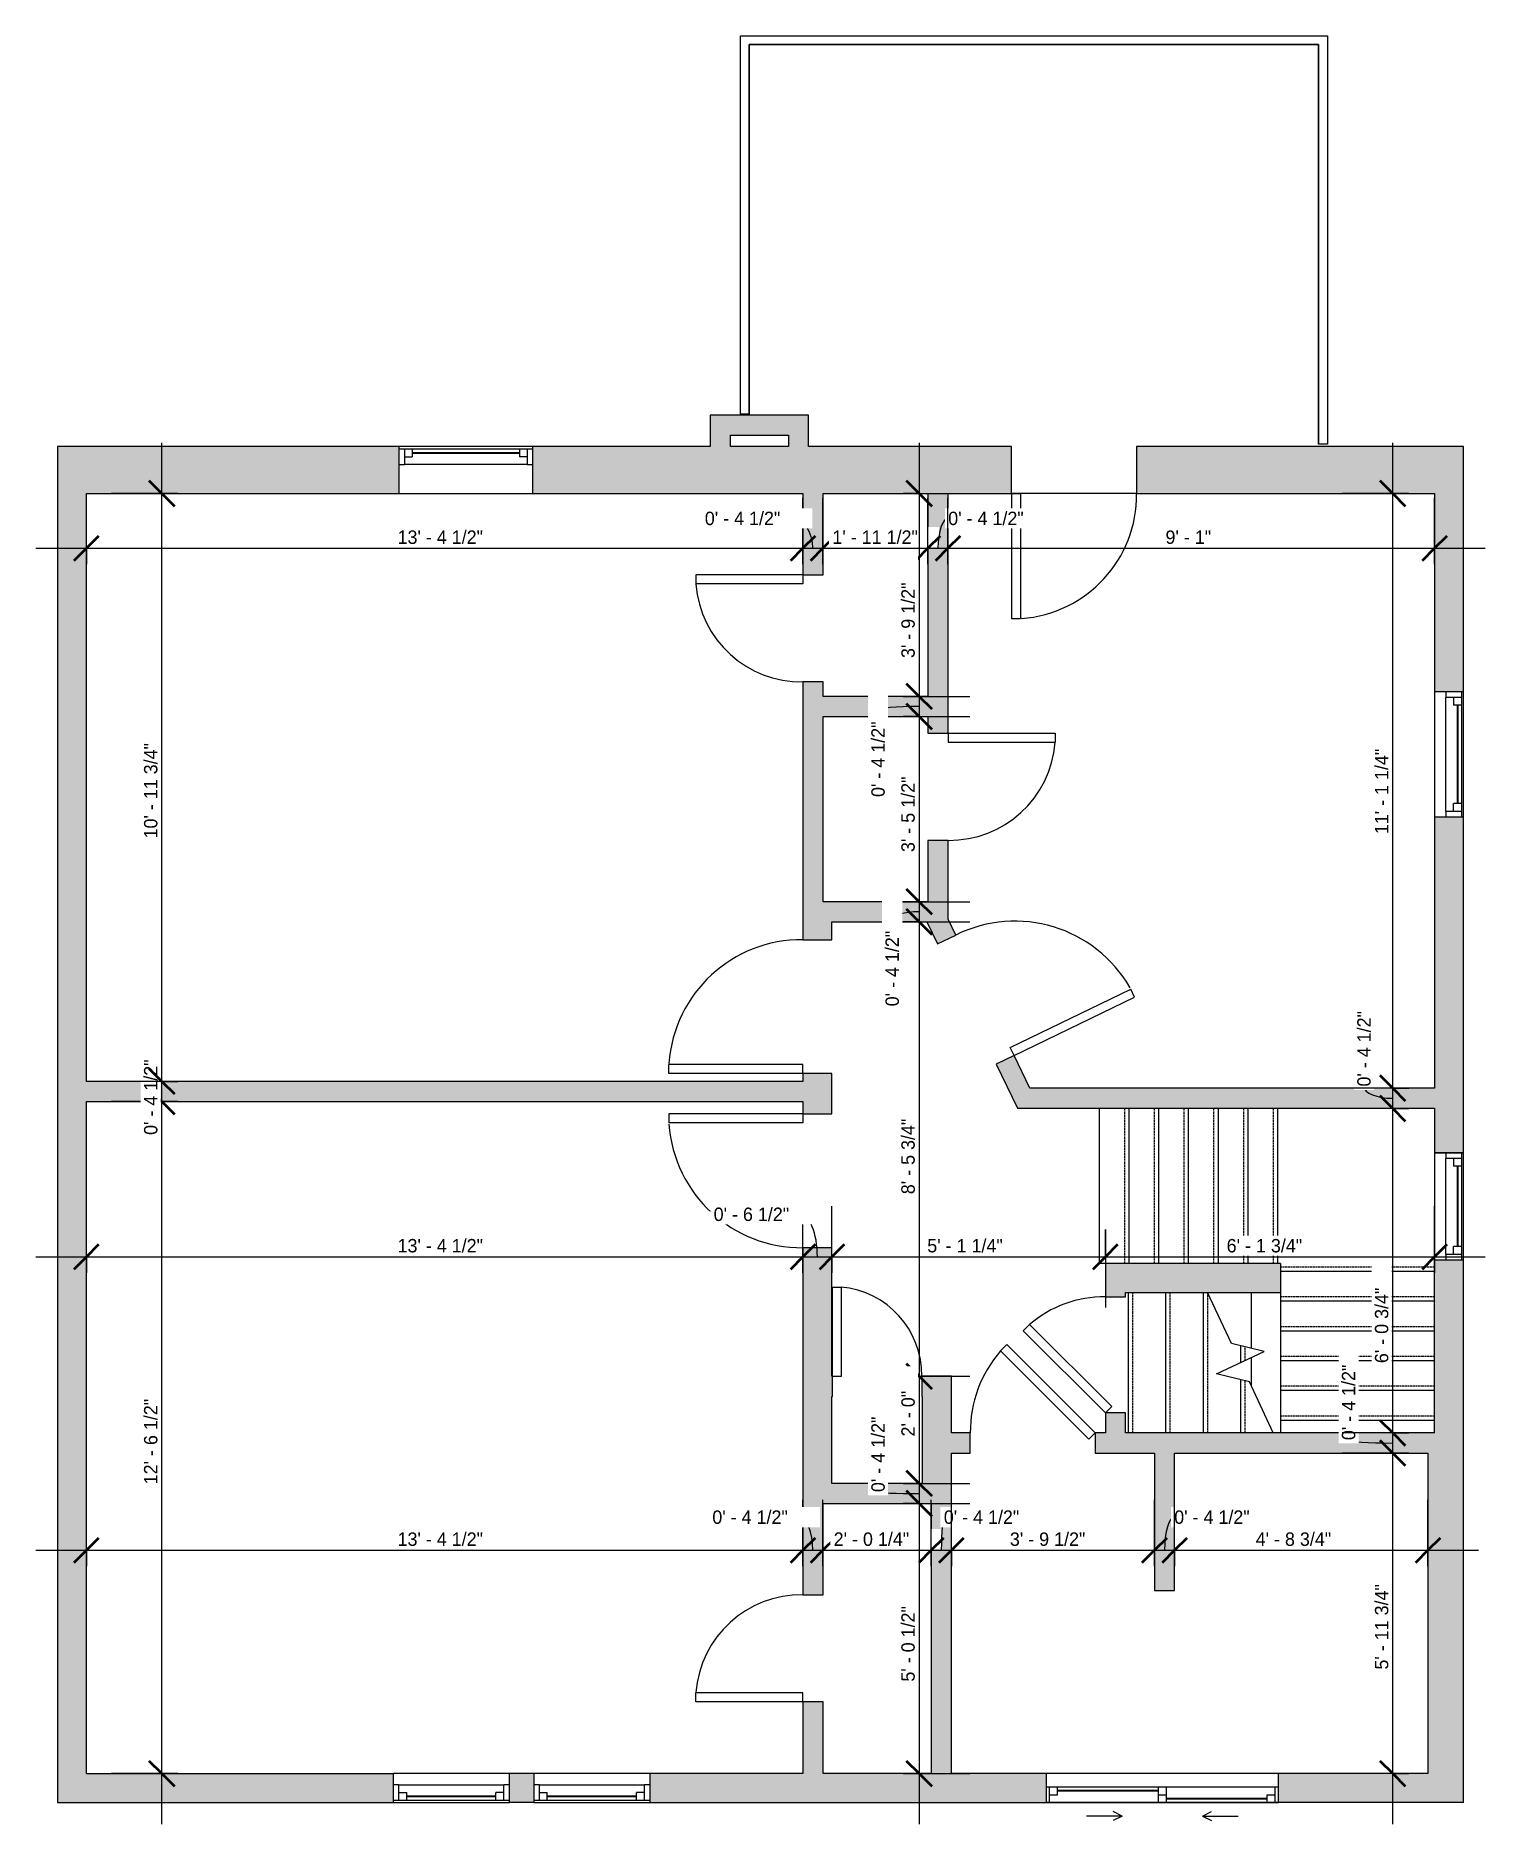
# Model space of a CAD drawing. Header units: inches. Extents: x -243 to 81, y -57 to 344.
import ezdxf

# ---------------------------------------------------------------- set-up
doc = ezdxf.new("R2010")
doc.units = ezdxf.units.IN
doc.header["$MEASUREMENT"] = 0
doc.linetypes.add('Overhead', pattern=[0.15625, 0.09375, -0.0625])
for name, color, linetype, lineweight in [('A-ANNO-DIMS', 211, 'Continuous', 9), ('A-ANNO-DIMS-96', 211, 'Continuous', 9), ('A-DOOR', 31, 'Continuous', 9), ('A-FLOR', 192, 'Continuous', 9), ('A-FLOR-HRAL', 11, 'Continuous', 9), ('A-GLAZ', 151, 'Continuous', 9), ('A-WALL', 90, 'Continuous', 9), ('A-WALL-PATT', 111, 'Continuous', 9), ('S-STRS', 90, 'Continuous', 9), ('S-STRS-MBND', 31, 'Continuous', 9)]:
    doc.layers.add(name, color=color, linetype=linetype, lineweight=lineweight)
doc.styles.add('Inter', font='', dxfattribs={"height": 3})
doc.styles.get('Inter').set_extended_font_data('Inter')
doc.dimstyles.new('Linear_-_1_32__Inter__Imperial__SMALL', dxfattribs={"dimscale": 12, "dimtxt": 3.974399, "dimasz": 0.46875, "dimexe": 0.944882, "dimexo": 0.629921, "dimgap": 0, "dimtad": 1, "dimrnd": 0.25, "dimzin": 1, "dimdsep": 46, "dimlunit": 4, "dimtxsty": 'Inter', "dimblk1": 'OBLIQUE', "dimblk2": 'OBLIQUE', "dimsah": 1, "dimcen": 0.09, "dimdle": 0.944882, "dimazin": 0, "dimtfac": 1, "dimtdec": 4, "dimtix": 1, "dimtmove": 0, "dimatfit": 3, "dimfxl": 1, "dimtvp": 1, "dimtfill": 1, "dimfrac": 2, "dimtolj": 1, "dimtzin": 0, "dimarcsym": 2})
doc.dimstyles.new('Linear_-_1_32__Inter__Imperial__SMALL_1', dxfattribs={"dimscale": 12, "dimtxt": 3.974399, "dimasz": 0.46875, "dimexe": 0.944882, "dimexo": 0.629921, "dimgap": 0, "dimtad": 1, "dimrnd": 0.25, "dimzin": 1, "dimdsep": 46, "dimlunit": 4, "dimtxsty": 'Inter', "dimblk1": 'OBLIQUE', "dimblk2": 'OBLIQUE', "dimsah": 1, "dimcen": 0.09, "dimdle": 0.944882, "dimazin": 0, "dimtfac": 1, "dimtdec": 4, "dimtix": 1, "dimtmove": 1, "dimatfit": 3, "dimfxl": 1, "dimtvp": 1, "dimtfill": 1, "dimfrac": 2, "dimtolj": 1, "dimtzin": 0, "dimarcsym": 2})
doc.dimstyles.new('Linear_-_1_32__Inter__Imperial__SMALL_2', dxfattribs={"dimscale": 12, "dimtxt": 3.974399, "dimasz": 0.46875, "dimexe": 0.944882, "dimexo": 0.629921, "dimgap": 0, "dimtad": 1, "dimrnd": 0.25, "dimzin": 1, "dimdsep": 46, "dimlunit": 4, "dimtxsty": 'Inter', "dimblk1": 'OBLIQUE', "dimblk2": 'OBLIQUE', "dimsah": 1, "dimcen": 0.09, "dimdle": 0.944882, "dimazin": 0, "dimtfac": 1, "dimtdec": 4, "dimtix": 1, "dimtmove": 2, "dimatfit": 3, "dimfxl": 1, "dimtvp": 1, "dimtfill": 1, "dimfrac": 2, "dimtolj": 1, "dimtzin": 0, "dimarcsym": 2})

# ---------------------------------------------------------------- blocks, each defined once
blk = doc.blocks.new('Planitar - Single Door_Flush Panel - 2_-4_ x 6_-8_ _45-3089767-103_1 - Second Floor DIM')
at = {"layer": 'A-DOOR', "lineweight": 18}
for p, q in [((-5.8, 22.05), (-7.22, 20.63)), ((12.58, 0.83), (-7.22, 20.63)), ((14, 2.25), (-5.8, 22.05)), ((14, 2.25), (12.58, 0.83))]:
    blk.add_line(p, q, dxfattribs=at)
at = {"layer": 'A-DOOR'}
blk.add_arc((13.46, 2.55), 27.46, 138.8351, 180.6172, dxfattribs=at)
blk = doc.blocks.new('Planitar - Single Door_Flush Panel - 2_-2_ x 6_-8_ _45-3089922-103_1 - Second Floor DIM')
at = {"layer": 'A-DOOR', "lineweight": 18}
for p, q in [((11.58, -0.83), (-6.8, -19.22)), ((13, -2.25), (-5.38, -20.63)), ((13, -2.25), (11.58, -0.83)), ((-5.38, -20.63), (-6.8, -19.22))]:
    blk.add_line(p, q, dxfattribs=at)
at = {"layer": 'A-DOOR'}
blk.add_arc((12.46, -2.55), 25.46, 179.3343, 220.8632, dxfattribs=at)
blk = doc.blocks.new('Planitar - Single Door_Flush Panel - 2_-6_ x 6_-8_-3078239-103_1 - Second Floor DIM')
at = {"layer": 'A-DOOR', "lineweight": 18}
for p, q in [((12.99, 3.25), (12.99, 33.25)), ((15, 33.25), (12.99, 33.25)), ((15, 3.25), (15, 33.25)), ((15, 3.25), (12.99, 3.25))]:
    blk.add_line(p, q, dxfattribs=at)
at = {"layer": 'A-DOOR'}
blk.add_arc((14.77, 3.55), 29.77, 93.991, 180.5775, dxfattribs=at)
blk = doc.blocks.new('Planitar - Single Door_Flush Panel - 2_-6_ x 6_-8_-3078477-103_1 - Second Floor DIM')
at = {"layer": 'A-DOOR', "lineweight": 18}
for p, q in [((12.99, -3.25), (12.99, -33.25)), ((15, -3.25), (12.99, -3.25)), ((15, -3.25), (15, -33.25)), ((15, -33.25), (12.99, -33.25))]:
    blk.add_line(p, q, dxfattribs=at)
at = {"layer": 'A-DOOR'}
blk.add_arc((14.77, -3.55), 29.77, 179.4225, 266.009, dxfattribs=at)
blk = doc.blocks.new('Planitar - Single Door_Flush Panel - 2_-0_ x 6_-8_-3090164-103_1 - Second Floor DIM')
at = {"layer": 'A-DOOR', "lineweight": 18}
for p, q in [((9.99, -2.25), (9.99, -26.25)), ((12, -2.25), (9.99, -2.25)), ((12, -2.25), (12, -26.25)), ((12, -26.25), (9.99, -26.25))]:
    blk.add_line(p, q, dxfattribs=at)
at = {"layer": 'A-DOOR'}
blk.add_arc((11.77, -2.55), 23.77, 179.2767, 265.5217, dxfattribs=at)
blk = doc.blocks.new('Planitar - Single Door_Flush Panel - 2_-6_ x 6_-8_-3090247-103_1 - Second Floor DIM')
at = {"layer": 'A-DOOR', "lineweight": 18}
for p, q in [((12.99, 2.25), (12.99, 32.25)), ((15, 32.25), (12.99, 32.25)), ((15, 2.25), (15, 32.25)), ((15, 2.25), (12.99, 2.25))]:
    blk.add_line(p, q, dxfattribs=at)
at = {"layer": 'A-DOOR'}
blk.add_arc((14.77, 2.55), 29.77, 93.991, 180.5775, dxfattribs=at)
blk = doc.blocks.new('Planitar - Single Door_Flush Panel - 2_-4_ x 6_-8_-3121757-103_1 - Second Floor DIM')
at = {"layer": 'A-DOOR', "lineweight": 18}
for p, q in [((11.99, 5.25), (11.99, 33.25)), ((14, 33.25), (11.99, 33.25)), ((14, 5.25), (14, 33.25)), ((14, 5.25), (11.99, 5.25))]:
    blk.add_line(p, q, dxfattribs=at)
at = {"layer": 'A-DOOR'}
blk.add_arc((13.77, 5.55), 27.77, 94.1354, 180.6191, dxfattribs=at)
blk = doc.blocks.new('Planitar - Single Door_Flush Panel - 2_-0_ x 6_-8_-3090138-103_1 - Second Floor DIM')
at = {"layer": 'A-DOOR', "lineweight": 18}
for p, q in [((9.99, 2.25), (9.99, 26.25)), ((12, 26.25), (9.99, 26.25)), ((12, 2.25), (12, 26.25)), ((12, 2.25), (9.99, 2.25))]:
    blk.add_line(p, q, dxfattribs=at)
at = {"layer": 'A-DOOR'}
blk.add_arc((11.77, 2.55), 23.77, 94.4783, 180.7233, dxfattribs=at)
blk = doc.blocks.new('Planitar - Single Door_Flush Panel - 1_-8_ x 6_-8_-3090345-103_1 - Second Floor DIM')
at = {"layer": 'A-DOOR', "lineweight": 18}
for p, q in [((7.99, -2.25), (7.99, -22.25)), ((10, -2.25), (7.99, -2.25)), ((10, -2.25), (10, -22.25)), ((10, -22.25), (7.99, -22.25))]:
    blk.add_line(p, q, dxfattribs=at)
at = {"layer": 'A-DOOR'}
blk.add_arc((9.77, -2.55), 19.77, 179.1304, 265.0764, dxfattribs=at)
blk = doc.blocks.new('Top Rail Type - Top Rail_Internal_-3092656-103_1 - Second Floor DIM')
at = {"layer": 'A-FLOR-HRAL'}
for p, q in [((-85.53, 258.79), (-85.53, 343.54)), ((-85.53, 343.54), (45.94, 343.54)), ((-83.56, 341.57), (-83.56, 258.79)), ((43.97, 341.57), (-83.56, 341.57)), ((43.97, 252.06), (43.97, 341.57)), ((45.94, 343.54), (45.94, 252.06)), ((-83.56, 258.79), (-85.53, 258.79)), ((45.94, 252.06), (43.97, 252.06))]:
    blk.add_line(p, q, dxfattribs=at)
blk = doc.blocks.new('Top Rail Type - Top Rail_Internal_-V1-103_1 - Second Floor DIM')
at = {"layer": 'A-FLOR-HRAL'}
for p, q in [((-85.53, 343.54), (45.94, 343.54)), ((-85.53, 258.79), (-85.53, 343.54)), ((-83.56, 341.57), (43.97, 341.57)), ((-83.56, 258.79), (-83.56, 341.57)), ((43.97, 341.57), (43.97, 252.06)), ((45.94, 343.54), (45.94, 252.06)), ((-85.53, 258.79), (-83.56, 258.79)), ((45.94, 252.06), (43.97, 252.06))]:
    blk.add_line(p, q, dxfattribs=at)
blk = doc.blocks.new('Planitar-Double-Hung-Single - 48_ x 42_-3121823-103_1 - Second Floor DIM')
at = {"layer": 'A-GLAZ', "lineweight": 18}
for p, q in [((-15, 5.25), (-15, -5.25)), ((-15, 4.75), (-12, 4.75)), ((-13.75, 4.75), (-13.75, 1.25)), ((-12, 4.75), (-12, 3)), ((-1.1875, 4.75), (1.1875, 4.75)), ((12, 4.75), (15, 4.75)), ((12, 4.75), (12, 3)), ((13.75, 4.75), (13.75, 1.25)), ((15, -5.25), (15, 5.25)), ((-15, 1.25), (-13.75, 1.25)), ((-13.75, 3), (-12, 3)), ((13.75, 3), (12, 3)), ((13.75, 1.25), (15, 1.25))]:
    blk.add_line(p, q, dxfattribs=at)
at = {"layer": 'A-GLAZ'}
for p, q in [((15, 5.25), (-15, 5.25)), ((-12, 4.75), (-1.1875, 4.75)), ((1.1875, 4.75), (12, 4.75)), ((13.75, 1.25), (-13.75, 1.25)), ((-15, -5.25), (15, -5.25))]:
    blk.add_line(p, q, dxfattribs=at)
at = {"layer": 'A-GLAZ', "lineweight": 25}
blk.add_line((-12, 3.875), (12, 3.875), dxfattribs=at)
blk = doc.blocks.new('Planitar-Double-Hung-Single - 48_ x 42_-3112368-103_1 - Second Floor DIM')
at = {"layer": 'A-GLAZ', "lineweight": 18}
for p, q in [((-14, 3.25), (-14, -3.25)), ((-14, 2.75), (-11, 2.75)), ((-12.75, 2.75), (-12.75, -0.75)), ((-12.75, 1), (-11, 1)), ((-11, 2.75), (-11, 1)), ((-1.1875, 2.75), (1.1875, 2.75)), ((11, 2.75), (14, 2.75)), ((11, 2.75), (11, 1)), ((12.75, 1), (11, 1)), ((12.75, 2.75), (12.75, -0.75)), ((14, -3.25), (14, 3.25)), ((-14, -0.75), (-12.75, -0.75)), ((12.75, -0.75), (14, -0.75))]:
    blk.add_line(p, q, dxfattribs=at)
at = {"layer": 'A-GLAZ'}
for p, q in [((14, 3.25), (-14, 3.25)), ((-11, 2.75), (-1.1875, 2.75)), ((1.1875, 2.75), (11, 2.75)), ((-14, -3.25), (14, -3.25)), ((12.75, -0.75), (-12.75, -0.75))]:
    blk.add_line(p, q, dxfattribs=at)
at = {"layer": 'A-GLAZ', "lineweight": 25}
blk.add_line((-11, 1.875), (11, 1.875), dxfattribs=at)
blk = doc.blocks.new('Planitar-Double-Hung-Single - 48_ x 42_-3112422-103_1 - Second Floor DIM')
at = {"layer": 'A-GLAZ', "lineweight": 18}
for p, q in [((-12, 3.25), (-12, -3.25)), ((-12, 2.75), (-9, 2.75)), ((-10.75, 2.75), (-10.75, -0.75)), ((-10.75, 1), (-9, 1)), ((-9, 2.75), (-9, 1)), ((-1.1875, 2.75), (1.1875, 2.75)), ((9, 2.75), (12, 2.75)), ((9, 2.75), (9, 1)), ((10.75, 1), (9, 1)), ((10.75, 2.75), (10.75, -0.75)), ((12, -3.25), (12, 3.25)), ((-12, -0.75), (-10.75, -0.75)), ((10.75, -0.75), (12, -0.75))]:
    blk.add_line(p, q, dxfattribs=at)
at = {"layer": 'A-GLAZ'}
for p, q in [((12, 3.25), (-12, 3.25)), ((-9, 2.75), (-1.1875, 2.75)), ((1.1875, 2.75), (9, 2.75)), ((-12, -3.25), (12, -3.25)), ((10.75, -0.75), (-10.75, -0.75))]:
    blk.add_line(p, q, dxfattribs=at)
at = {"layer": 'A-GLAZ', "lineweight": 25}
blk.add_line((-9, 1.875), (9, 1.875), dxfattribs=at)
blk = doc.blocks.new('Plan-Double-Sliding - Plan-Double-Sliding-3113113-103_1 - Second Floor DIM')
at = {"layer": 'A-GLAZ'}
for p, q in [((-9, 3.34375), (-11, 4.34375)), ((9, 3.34375), (11, 4.34375)), ((26, 0.34375), (-26, 0.34375)), ((-23.5, 0.34375), (-0.875, 0.34375)), ((-9, 3.34375), (-17, 3.34375)), ((-9, 3.34375), (-11, 2.34375)), ((0.875, 0.34375), (25.25, 0.34375)), ((9, 3.34375), (11, 2.34375)), ((9, 3.34375), (17, 3.34375)), ((-25.25, -3.15625), (-0.875, -3.15625)), ((0.875, -3.15625), (23.5, -3.15625)), ((-26, -6.15625), (26, -6.15625))]:
    blk.add_line(p, q, dxfattribs=at)
at = {"layer": 'A-GLAZ', "lineweight": 18}
for p, q in [((-26, 0.34375), (-26, -6.15625)), ((-26, 0.34375), (-23.5, 0.34375)), ((-25.25, 0.34375), (-25.25, -3.15625)), ((-23.5, 0.34375), (-23.5, -1.40625)), ((-0.875, -3.15625), (-0.875, 0.34375)), ((-0.875, 0.34375), (0.875, 0.34375)), ((0.875, 0.34375), (0.875, -3.15625)), ((25.25, 0.34375), (26, 0.34375)), ((25.25, 0.34375), (25.25, -3.15625)), ((26, -6.15625), (26, 0.34375)), ((-26, -3.15625), (-25.25, -3.15625)), ((-23.5, -1.40625), (-25.25, -1.40625)), ((0.875, -1.40625), (-0.875, -1.40625)), ((-0.875, -3.15625), (0.875, -3.15625)), ((23.5, -1.40625), (23.5, -3.15625)), ((25.25, -1.40625), (23.5, -1.40625)), ((23.5, -3.15625), (26, -3.15625))]:
    blk.add_line(p, q, dxfattribs=at)
at = {"layer": 'A-GLAZ', "lineweight": 25}
for p, q in [((-23.5, -0.53125), (-0.875, -0.53125)), ((0.875, -2.28125), (23.5, -2.28125))]:
    blk.add_line(p, q, dxfattribs=at)
blk = doc.blocks.new('Planitar-Double-Hung-Single - 48_ x 42_-3113202-103_1 - Second Floor DIM')
at = {"layer": 'A-GLAZ', "lineweight": 18}
for p, q in [((-13, 3.25), (-13, -3.25)), ((-13, 2.75), (-10, 2.75)), ((-11.75, 2.75), (-11.75, -0.75)), ((-11.75, 1), (-10, 1)), ((-10, 2.75), (-10, 1)), ((-1.1875, 2.75), (1.1875, 2.75)), ((10, 2.75), (13, 2.75)), ((10, 2.75), (10, 1)), ((11.75, 1), (10, 1)), ((11.75, 2.75), (11.75, -0.75)), ((13, -3.25), (13, 3.25)), ((-13, -0.75), (-11.75, -0.75)), ((11.75, -0.75), (13, -0.75))]:
    blk.add_line(p, q, dxfattribs=at)
at = {"layer": 'A-GLAZ'}
for p, q in [((13, 3.25), (-13, 3.25)), ((-10, 2.75), (-1.1875, 2.75)), ((1.1875, 2.75), (10, 2.75)), ((-13, -3.25), (13, -3.25)), ((11.75, -0.75), (-11.75, -0.75))]:
    blk.add_line(p, q, dxfattribs=at)
at = {"layer": 'A-GLAZ', "lineweight": 25}
blk.add_line((-10, 1.875), (10, 1.875), dxfattribs=at)
blk = doc.blocks.new('DIMBLOCK1-103_1 - Second Floor DIM')
at = {"layer": 'A-ANNO-DIMS-96'}
for p, q in [((-232.05, 225.15), (-232.05, 240.07)), ((-71.55, 225.15), (-71.55, 240.07)), ((-243.39, 228.73), (-71.55, 228.73)), ((-232.05, 228.73), (-232.05, 225.15)), ((-71.55, 228.73), (-71.55, 225.15))]:
    blk.add_line(p, q, dxfattribs=at)
at = {"layer": 'A-ANNO-DIMS-96', "lineweight": 35}
for p, q in [((-232.05, 228.73), (-234.86, 225.92)), ((-232.05, 228.73), (-229.23, 231.54)), ((-71.55, 228.73), (-74.36, 225.92)), ((-71.55, 228.73), (-68.73, 231.54))]:
    blk.add_line(p, q, dxfattribs=at)
at = {"layer": 'A-ANNO-DIMS-96', "color": 0, "insert": (-162.35, 232.72), "char_height": 3, "width": 25.3368, "attachment_point": 1, "line_spacing_factor": 0.9936, "style": 'Inter', "bg_fill": 3, "box_fill_scale": 1.25, "bg_fill_color": 256, "bg_fill_true_color": 13158600, "bg_fill_transparency": 0}
blk.add_mtext('13\' - 4 1/2"', dxfattribs=at)
blk = doc.blocks.new('_Oblique')
at = {"color": 0, "linetype": 'ByBlock', "lineweight": -2}
blk.add_line((-0.5, -0.5), (0.5, 0.5), dxfattribs=at)
blk = doc.blocks.new('DIMBLOCK2-103_1 - Second Floor DIM')
at = {"layer": 'A-ANNO-DIMS-96'}
for p, q in [((-71.55, 225.15), (-71.55, 240.07)), ((-67.05, 225.15), (-67.05, 240.07)), ((-71.55, 228.73), (-67.05, 228.73)), ((-71.55, 228.73), (-71.55, 225.15)), ((-67.05, 228.73), (-67.05, 225.15))]:
    blk.add_line(p, q, dxfattribs=at)
at = {"layer": 'A-ANNO-DIMS-96', "lineweight": 35}
for p, q in [((-71.55, 228.73), (-74.36, 225.92)), ((-71.55, 228.73), (-68.73, 231.54)), ((-67.05, 228.73), (-69.86, 225.92)), ((-67.05, 228.73), (-64.23, 231.54))]:
    blk.add_line(p, q, dxfattribs=at)
at = {"layer": 'A-ANNO-DIMS-96'}
blk.add_ellipse((-74.05, 228.73), major_axis=(0, 6.69), ratio=0.710128, start_param=4.712389, end_param=6.283185, dxfattribs=at)
at = {"layer": 'A-ANNO-DIMS-96', "color": 0, "insert": (-93.52, 236.93), "char_height": 3, "width": 23.3695, "attachment_point": 1, "line_spacing_factor": 0.9936, "style": 'Inter', "bg_fill": 3, "box_fill_scale": 1.25, "bg_fill_color": 256, "bg_fill_true_color": 13158600, "bg_fill_transparency": 0}
blk.add_mtext('0\' - 4 1/2"', dxfattribs=at)
blk = doc.blocks.new('DIMBLOCK3-103_1 - Second Floor DIM')
at = {"layer": 'A-ANNO-DIMS-96'}
for p, q in [((-67.05, 225.15), (-67.05, 240.07)), ((-43.55, 225.15), (-43.55, 240.07)), ((-67.05, 228.73), (-43.55, 228.73)), ((-67.05, 228.73), (-67.05, 225.15)), ((-43.55, 228.73), (-43.55, 225.15))]:
    blk.add_line(p, q, dxfattribs=at)
at = {"layer": 'A-ANNO-DIMS-96', "lineweight": 35}
for p, q in [((-67.05, 228.73), (-69.86, 225.92)), ((-67.05, 228.73), (-64.23, 231.54)), ((-43.55, 228.73), (-46.36, 225.92)), ((-43.55, 228.73), (-40.73, 231.54))]:
    blk.add_line(p, q, dxfattribs=at)
at = {"layer": 'A-ANNO-DIMS-96', "color": 0, "insert": (-64.94, 232.72), "char_height": 3, "width": 23.131, "attachment_point": 1, "line_spacing_factor": 0.9936, "style": 'Inter', "bg_fill": 3, "box_fill_scale": 1.25, "bg_fill_color": 256, "bg_fill_true_color": 13158600, "bg_fill_transparency": 0}
blk.add_mtext('1\' - 11 1/2"', dxfattribs=at)
blk = doc.blocks.new('DIMBLOCK4-103_1 - Second Floor DIM')
at = {"layer": 'A-ANNO-DIMS-96'}
for p, q in [((-43.55, 225.15), (-43.55, 240.07)), ((-39.05, 225.15), (-39.05, 240.07)), ((-43.55, 228.73), (-39.05, 228.73)), ((-43.55, 228.73), (-43.55, 225.15)), ((-39.05, 228.73), (-39.05, 225.15))]:
    blk.add_line(p, q, dxfattribs=at)
at = {"layer": 'A-ANNO-DIMS-96', "lineweight": 35}
for p, q in [((-43.55, 228.73), (-46.36, 225.92)), ((-43.55, 228.73), (-40.73, 231.54)), ((-39.05, 228.73), (-41.86, 225.92)), ((-39.05, 228.73), (-36.23, 231.54))]:
    blk.add_line(p, q, dxfattribs=at)
at = {"layer": 'A-ANNO-DIMS-96'}
blk.add_ellipse((-39, 228.73), major_axis=(0, 6.69), ratio=0.342736, start_param=0, end_param=1.570796, dxfattribs=at)
at = {"layer": 'A-ANNO-DIMS-96', "color": 0, "insert": (-39, 236.93), "char_height": 3, "width": 23.3695, "attachment_point": 1, "line_spacing_factor": 0.9936, "style": 'Inter', "bg_fill": 3, "box_fill_scale": 1.25, "bg_fill_color": 256, "bg_fill_true_color": 13158600, "bg_fill_transparency": 0}
blk.add_mtext('0\' - 4 1/2"', dxfattribs=at)
blk = doc.blocks.new('DIMBLOCK5-103_1 - Second Floor DIM')
at = {"layer": 'A-ANNO-DIMS-96'}
for p, q in [((-39.05, 225.15), (-39.05, 240.07)), ((69.95, 225.15), (69.95, 240.07)), ((-39.05, 228.73), (81.29, 228.73)), ((-39.05, 228.73), (-39.05, 225.15)), ((69.95, 228.73), (69.95, 225.15))]:
    blk.add_line(p, q, dxfattribs=at)
at = {"layer": 'A-ANNO-DIMS-96', "lineweight": 35}
for p, q in [((-39.05, 228.73), (-41.86, 225.92)), ((-39.05, 228.73), (-36.23, 231.54)), ((69.95, 228.73), (67.14, 225.92)), ((69.95, 228.73), (72.77, 231.54))]:
    blk.add_line(p, q, dxfattribs=at)
at = {"layer": 'A-ANNO-DIMS-96', "color": 0, "insert": (9.67, 232.72), "char_height": 3, "width": 13.8905, "attachment_point": 1, "line_spacing_factor": 0.9936, "style": 'Inter', "bg_fill": 3, "box_fill_scale": 1.25, "bg_fill_color": 256, "bg_fill_true_color": 13158600, "bg_fill_transparency": 0}
blk.add_mtext('9\' - 1"', dxfattribs=at)
blk = doc.blocks.new('DIMBLOCK6-103_1 - Second Floor DIM')
at = {"layer": 'A-ANNO-DIMS-96'}
for p, q in [((-211.56, 104.81), (-226.48, 104.81)), ((-215.14, -57.09), (-215.14, 104.81)), ((-215.14, 104.81), (-211.56, 104.81)), ((-211.56, -45.75), (-226.48, -45.75)), ((-215.14, -45.75), (-211.56, -45.75))]:
    blk.add_line(p, q, dxfattribs=at)
at = {"layer": 'A-ANNO-DIMS-96', "lineweight": 35}
for p, q in [((-215.14, 104.81), (-217.96, 107.62)), ((-215.14, 104.81), (-212.33, 101.99)), ((-215.14, -45.75), (-217.96, -42.94)), ((-215.14, -45.75), (-212.33, -48.56))]:
    blk.add_line(p, q, dxfattribs=at)
at = {"layer": 'A-ANNO-DIMS-96', "color": 0, "insert": (-219.14, 19.05), "char_height": 3, "width": 25.1579, "attachment_point": 1, "rotation": 90, "line_spacing_factor": 0.9936, "style": 'Inter', "bg_fill": 3, "box_fill_scale": 1.25, "bg_fill_color": 256, "bg_fill_true_color": 13158600, "bg_fill_transparency": 0}
blk.add_mtext('12\' - 6 1/2"', dxfattribs=at)
blk = doc.blocks.new('DIMBLOCK7-103_1 - Second Floor DIM')
at = {"layer": 'A-ANNO-DIMS-96'}
for p, q in [((-211.56, 109.31), (-226.48, 109.31)), ((-215.14, 104.81), (-215.14, 109.31)), ((-215.14, 109.31), (-211.56, 109.31)), ((-211.56, 104.81), (-226.48, 104.81)), ((-215.14, 104.81), (-211.56, 104.81))]:
    blk.add_line(p, q, dxfattribs=at)
at = {"layer": 'A-ANNO-DIMS-96', "lineweight": 35}
for p, q in [((-215.14, 109.31), (-217.96, 112.12)), ((-215.14, 109.31), (-212.33, 106.49)), ((-215.14, 104.81), (-217.96, 107.62)), ((-215.14, 104.81), (-212.33, 101.99))]:
    blk.add_line(p, q, dxfattribs=at)
at = {"layer": 'A-ANNO-DIMS-96', "color": 0, "insert": (-219.14, 97.32), "char_height": 3, "width": 23.3695, "attachment_point": 1, "rotation": 90, "line_spacing_factor": 0.9936, "style": 'Inter', "bg_fill": 3, "box_fill_scale": 1.25, "bg_fill_color": 256, "bg_fill_true_color": 13158600, "bg_fill_transparency": 0}
blk.add_mtext('0\' - 4 1/2"', dxfattribs=at)
blk = doc.blocks.new('DIMBLOCK8-103_1 - Second Floor DIM')
at = {"layer": 'A-ANNO-DIMS-96'}
for p, q in [((-215.14, 109.31), (-215.14, 252.34)), ((-211.56, 241), (-226.48, 241)), ((-215.14, 241), (-211.56, 241)), ((-211.56, 109.31), (-226.48, 109.31)), ((-215.14, 109.31), (-211.56, 109.31))]:
    blk.add_line(p, q, dxfattribs=at)
at = {"layer": 'A-ANNO-DIMS-96', "lineweight": 35}
for p, q in [((-215.14, 241), (-217.96, 243.81)), ((-215.14, 241), (-212.33, 238.19)), ((-215.14, 109.31), (-217.96, 112.12)), ((-215.14, 109.31), (-212.33, 106.49))]:
    blk.add_line(p, q, dxfattribs=at)
at = {"layer": 'A-ANNO-DIMS-96', "color": 0, "insert": (-219.14, 163.73), "char_height": 3, "width": 27.4234, "attachment_point": 1, "rotation": 90, "line_spacing_factor": 0.9936, "style": 'Inter', "bg_fill": 3, "box_fill_scale": 1.25, "bg_fill_color": 256, "bg_fill_true_color": 13158600, "bg_fill_transparency": 0}
blk.add_mtext('10\' - 11 3/4"', dxfattribs=at)
blk = doc.blocks.new('DIMBLOCK9-103_1 - Second Floor DIM')
at = {"layer": 'A-ANNO-DIMS-96'}
for p, q in [((-232.05, 0.69), (-232.05, 15.61)), ((-71.55, 0.69), (-71.55, 15.61)), ((-243.39, 4.27), (-71.55, 4.27)), ((-232.05, 4.27), (-232.05, 0.69)), ((-71.55, 4.27), (-71.55, 0.69))]:
    blk.add_line(p, q, dxfattribs=at)
at = {"layer": 'A-ANNO-DIMS-96', "lineweight": 35}
for p, q in [((-232.05, 4.27), (-234.86, 1.46)), ((-232.05, 4.27), (-229.23, 7.09)), ((-71.55, 4.27), (-74.36, 1.46)), ((-71.55, 4.27), (-68.73, 7.09))]:
    blk.add_line(p, q, dxfattribs=at)
at = {"layer": 'A-ANNO-DIMS-96', "color": 0, "insert": (-162.35, 8.27), "char_height": 3, "width": 25.3368, "attachment_point": 1, "line_spacing_factor": 0.9936, "style": 'Inter', "bg_fill": 3, "box_fill_scale": 1.25, "bg_fill_color": 256, "bg_fill_true_color": 13158600, "bg_fill_transparency": 0}
blk.add_mtext('13\' - 4 1/2"', dxfattribs=at)
blk = doc.blocks.new('DIMBLOCK10-103_1 - Second Floor DIM')
at = {"layer": 'A-ANNO-DIMS-96'}
for p, q in [((-71.55, 0.69), (-71.55, 15.61)), ((-67.05, 0.69), (-67.05, 15.61)), ((-71.55, 4.27), (-67.05, 4.27)), ((-71.55, 4.27), (-71.55, 0.69)), ((-67.05, 4.27), (-67.05, 0.69))]:
    blk.add_line(p, q, dxfattribs=at)
at = {"layer": 'A-ANNO-DIMS-96', "lineweight": 35}
for p, q in [((-71.55, 4.27), (-74.36, 1.46)), ((-71.55, 4.27), (-68.73, 7.09)), ((-67.05, 4.27), (-69.86, 1.46)), ((-67.05, 4.27), (-64.23, 7.09))]:
    blk.add_line(p, q, dxfattribs=at)
at = {"layer": 'A-ANNO-DIMS-96'}
blk.add_ellipse((-72.37, 4.27), major_axis=(0, 7.42), ratio=0.413483, start_param=4.712389, end_param=6.283185, dxfattribs=at)
at = {"layer": 'A-ANNO-DIMS-96', "color": 0, "insert": (-91.84, 13.2), "char_height": 3, "width": 23.3695, "attachment_point": 1, "line_spacing_factor": 0.9936, "style": 'Inter', "bg_fill": 3, "box_fill_scale": 1.25, "bg_fill_color": 256, "bg_fill_true_color": 13158600, "bg_fill_transparency": 0}
blk.add_mtext('0\' - 4 1/2"', dxfattribs=at)
blk = doc.blocks.new('DIMBLOCK11-103_1 - Second Floor DIM')
at = {"layer": 'A-ANNO-DIMS-96'}
for p, q in [((-67.05, 0.69), (-67.05, 15.61)), ((-42.8, 0.69), (-42.8, 15.61)), ((-67.05, 4.27), (-42.8, 4.27)), ((-67.05, 4.27), (-67.05, 0.69)), ((-42.8, 4.27), (-42.8, 0.69))]:
    blk.add_line(p, q, dxfattribs=at)
at = {"layer": 'A-ANNO-DIMS-96', "lineweight": 35}
for p, q in [((-67.05, 4.27), (-69.86, 1.46)), ((-67.05, 4.27), (-64.23, 7.09)), ((-42.8, 4.27), (-45.61, 1.46)), ((-42.8, 4.27), (-39.98, 7.09))]:
    blk.add_line(p, q, dxfattribs=at)
at = {"layer": 'A-ANNO-DIMS-96', "color": 0, "insert": (-64.66, 8.27), "char_height": 3, "width": 23.3695, "attachment_point": 1, "line_spacing_factor": 0.9936, "style": 'Inter', "bg_fill": 3, "box_fill_scale": 1.25, "bg_fill_color": 256, "bg_fill_true_color": 13158600, "bg_fill_transparency": 0}
blk.add_mtext('2\' - 0 1/4"', dxfattribs=at)
blk = doc.blocks.new('DIMBLOCK12-103_1 - Second Floor DIM')
at = {"layer": 'A-ANNO-DIMS-96'}
for p, q in [((-42.8, 0.69), (-42.8, 15.61)), ((-38.3, 0.69), (-38.3, 15.61)), ((-42.8, 4.27), (-38.3, 4.27)), ((-42.8, 4.27), (-42.8, 0.69)), ((-38.3, 4.27), (-38.3, 0.69))]:
    blk.add_line(p, q, dxfattribs=at)
at = {"layer": 'A-ANNO-DIMS-96', "lineweight": 35}
for p, q in [((-42.8, 4.27), (-45.61, 1.46)), ((-42.8, 4.27), (-39.98, 7.09)), ((-38.3, 4.27), (-41.11, 1.46)), ((-38.3, 4.27), (-35.48, 7.09))]:
    blk.add_line(p, q, dxfattribs=at)
at = {"layer": 'A-ANNO-DIMS-96'}
blk.add_ellipse((-39.99, 4.27), major_axis=(0, 7.42), ratio=0.07487, start_param=0, end_param=1.570796, dxfattribs=at)
at = {"layer": 'A-ANNO-DIMS-96', "color": 0, "insert": (-39.99, 13.2), "char_height": 3, "width": 23.3695, "attachment_point": 1, "line_spacing_factor": 0.9936, "style": 'Inter', "bg_fill": 3, "box_fill_scale": 1.25, "bg_fill_color": 256, "bg_fill_true_color": 13158600, "bg_fill_transparency": 0}
blk.add_mtext('0\' - 4 1/2"', dxfattribs=at)
blk = doc.blocks.new('DIMBLOCK13-103_1 - Second Floor DIM')
at = {"layer": 'A-ANNO-DIMS-96'}
for p, q in [((-38.3, 0.69), (-38.3, 15.61)), ((7.2, 0.69), (7.2, 15.61)), ((-38.3, 4.27), (7.2, 4.27)), ((-38.3, 4.27), (-38.3, 0.69)), ((7.2, 4.27), (7.2, 0.69))]:
    blk.add_line(p, q, dxfattribs=at)
at = {"layer": 'A-ANNO-DIMS-96', "lineweight": 35}
for p, q in [((-38.3, 4.27), (-41.11, 1.46)), ((-38.3, 4.27), (-35.48, 7.09)), ((7.2, 4.27), (4.39, 1.46)), ((7.2, 4.27), (10.02, 7.09))]:
    blk.add_line(p, q, dxfattribs=at)
at = {"layer": 'A-ANNO-DIMS-96', "color": 0, "insert": (-25.19, 8.27), "char_height": 3, "width": 23.131, "attachment_point": 1, "line_spacing_factor": 0.9936, "style": 'Inter', "bg_fill": 3, "box_fill_scale": 1.25, "bg_fill_color": 256, "bg_fill_true_color": 13158600, "bg_fill_transparency": 0}
blk.add_mtext('3\' - 9 1/2"', dxfattribs=at)
blk = doc.blocks.new('DIMBLOCK14-103_1 - Second Floor DIM')
at = {"layer": 'A-ANNO-DIMS-96'}
for p, q in [((7.2, 0.69), (7.2, 15.61)), ((11.7, 0.69), (11.7, 15.61)), ((7.2, 4.27), (11.7, 4.27)), ((7.2, 4.27), (7.2, 0.69)), ((11.7, 4.27), (11.7, 0.69))]:
    blk.add_line(p, q, dxfattribs=at)
at = {"layer": 'A-ANNO-DIMS-96', "lineweight": 35}
for p, q in [((7.2, 4.27), (4.39, 1.46)), ((7.2, 4.27), (10.02, 7.09)), ((11.7, 4.27), (8.89, 1.46)), ((11.7, 4.27), (14.52, 7.09))]:
    blk.add_line(p, q, dxfattribs=at)
at = {"layer": 'A-ANNO-DIMS-96'}
blk.add_ellipse((11.62, 4.27), major_axis=(0, 7.42), ratio=0.291406, start_param=0, end_param=1.570796, dxfattribs=at)
at = {"layer": 'A-ANNO-DIMS-96', "color": 0, "insert": (11.62, 13.2), "char_height": 3, "width": 23.3695, "attachment_point": 1, "line_spacing_factor": 0.9936, "style": 'Inter', "bg_fill": 3, "box_fill_scale": 1.25, "bg_fill_color": 256, "bg_fill_true_color": 13158600, "bg_fill_transparency": 0}
blk.add_mtext('0\' - 4 1/2"', dxfattribs=at)
blk = doc.blocks.new('DIMBLOCK15-103_1 - Second Floor DIM')
at = {"layer": 'A-ANNO-DIMS-96'}
for p, q in [((11.7, 0.69), (11.7, 15.61)), ((68.45, 0.69), (68.45, 15.61)), ((11.7, 4.27), (79.79, 4.27)), ((11.7, 4.27), (11.7, 0.69)), ((68.45, 4.27), (68.45, 0.69))]:
    blk.add_line(p, q, dxfattribs=at)
at = {"layer": 'A-ANNO-DIMS-96', "lineweight": 35}
for p, q in [((11.7, 4.27), (8.89, 1.46)), ((11.7, 4.27), (14.52, 7.09)), ((68.45, 4.27), (65.64, 1.46)), ((68.45, 4.27), (71.27, 7.09))]:
    blk.add_line(p, q, dxfattribs=at)
at = {"layer": 'A-ANNO-DIMS-96', "color": 0, "insert": (29.87, 8.27), "char_height": 3, "width": 24.5022, "attachment_point": 1, "line_spacing_factor": 0.9936, "style": 'Inter', "bg_fill": 3, "box_fill_scale": 1.25, "bg_fill_color": 256, "bg_fill_true_color": 13158600, "bg_fill_transparency": 0}
blk.add_mtext('4\' - 8 3/4"', dxfattribs=at)
blk = doc.blocks.new('DIMBLOCK16-103_1 - Second Floor DIM')
at = {"layer": 'A-ANNO-DIMS-96', "lineweight": 35}
for p, q in [((60.57, 26.06), (57.76, 28.87)), ((60.57, 26.06), (63.38, 23.24)), ((60.57, -45.75), (57.76, -42.94)), ((60.57, -45.75), (63.38, -48.56))]:
    blk.add_line(p, q, dxfattribs=at)
at = {"layer": 'A-ANNO-DIMS-96'}
for p, q in [((64.15, 26.06), (49.23, 26.06)), ((60.57, -57.09), (60.57, 26.06)), ((60.57, 26.06), (64.15, 26.06)), ((64.15, -45.75), (49.23, -45.75)), ((60.57, -45.75), (64.15, -45.75))]:
    blk.add_line(p, q, dxfattribs=at)
at = {"layer": 'A-ANNO-DIMS-96', "color": 0, "insert": (56.58, -22.45), "char_height": 3, "width": 25.2772, "attachment_point": 1, "rotation": 90, "line_spacing_factor": 0.9936, "style": 'Inter', "bg_fill": 3, "box_fill_scale": 1.25, "bg_fill_color": 256, "bg_fill_true_color": 13158600, "bg_fill_transparency": 0}
blk.add_mtext('5\' - 11 3/4"', dxfattribs=at)
blk = doc.blocks.new('DIMBLOCK17-103_1 - Second Floor DIM')
at = {"layer": 'A-ANNO-DIMS-96', "lineweight": 35}
for p, q in [((60.57, 30.56), (57.76, 33.37)), ((60.57, 26.06), (57.76, 28.87)), ((60.57, 30.56), (63.38, 27.74)), ((60.57, 26.06), (63.38, 23.24))]:
    blk.add_line(p, q, dxfattribs=at)
at = {"layer": 'A-ANNO-DIMS-96'}
for p, q in [((64.15, 30.56), (49.23, 30.56)), ((60.57, 26.06), (60.57, 30.56)), ((60.57, 30.56), (64.15, 30.56)), ((64.15, 26.06), (49.23, 26.06)), ((60.57, 26.06), (64.15, 26.06))]:
    blk.add_line(p, q, dxfattribs=at)
blk.add_ellipse((60.57, 28.95), major_axis=(-9.88, 0), ratio=0.065761, start_param=0, end_param=1.570796, dxfattribs=at)
at = {"layer": 'A-ANNO-DIMS-96', "color": 0, "insert": (49.18, 28.95), "char_height": 3, "width": 23.3695, "attachment_point": 1, "rotation": 90, "line_spacing_factor": 0.9936, "style": 'Inter', "bg_fill": 3, "box_fill_scale": 1.25, "bg_fill_color": 256, "bg_fill_true_color": 13158600, "bg_fill_transparency": 0}
blk.add_mtext('0\' - 4 1/2"', dxfattribs=at)
blk = doc.blocks.new('DIMBLOCK18-103_1 - Second Floor DIM')
at = {"layer": 'A-ANNO-DIMS-96', "lineweight": 35}
for p, q in [((60.57, 103.25), (57.76, 106.06)), ((60.57, 103.25), (63.38, 100.44)), ((60.57, 30.56), (57.76, 33.37)), ((60.57, 30.56), (63.38, 27.74))]:
    blk.add_line(p, q, dxfattribs=at)
at = {"layer": 'A-ANNO-DIMS-96'}
for p, q in [((64.15, 103.25), (49.23, 103.25)), ((60.57, 30.56), (60.57, 103.25)), ((60.57, 103.25), (64.15, 103.25)), ((64.15, 30.56), (49.23, 30.56)), ((60.57, 30.56), (64.15, 30.56))]:
    blk.add_line(p, q, dxfattribs=at)
at = {"layer": 'A-ANNO-DIMS-96', "color": 0, "insert": (56.58, 46.2), "char_height": 3, "width": 24.3829, "attachment_point": 1, "rotation": 90, "line_spacing_factor": 0.9936, "style": 'Inter', "bg_fill": 3, "box_fill_scale": 1.25, "bg_fill_color": 256, "bg_fill_true_color": 13158600, "bg_fill_transparency": 0}
blk.add_mtext('6\' - 0 3/4"', dxfattribs=at)
blk = doc.blocks.new('DIMBLOCK19-103_1 - Second Floor DIM')
at = {"layer": 'A-ANNO-DIMS-96', "lineweight": 35}
for p, q in [((60.57, 107.81), (57.76, 110.62)), ((60.57, 103.25), (57.76, 106.06)), ((60.57, 107.81), (63.38, 104.99)), ((60.57, 103.25), (63.38, 100.44))]:
    blk.add_line(p, q, dxfattribs=at)
at = {"layer": 'A-ANNO-DIMS-96'}
for p, q in [((64.15, 107.81), (49.23, 107.81)), ((60.57, 103.25), (60.57, 107.81)), ((60.57, 107.81), (64.15, 107.81)), ((64.15, 103.25), (49.23, 103.25)), ((60.57, 103.25), (64.15, 103.25))]:
    blk.add_line(p, q, dxfattribs=at)
blk.add_ellipse((60.57, 108.16), major_axis=(-6.43, 0), ratio=0.409746, start_param=0, end_param=1.570796, dxfattribs=at)
at = {"layer": 'A-ANNO-DIMS-96', "color": 0, "insert": (52.63, 108.16), "char_height": 3, "width": 23.3695, "attachment_point": 1, "rotation": 90, "line_spacing_factor": 0.9936, "style": 'Inter', "bg_fill": 3, "box_fill_scale": 1.25, "bg_fill_color": 256, "bg_fill_true_color": 13158600, "bg_fill_transparency": 0}
blk.add_mtext('0\' - 4 1/2"', dxfattribs=at)
blk = doc.blocks.new('DIMBLOCK20-103_1 - Second Floor DIM')
at = {"layer": 'A-ANNO-DIMS-96'}
for p, q in [((60.57, 107.81), (60.57, 252.34)), ((64.15, 241), (49.23, 241)), ((60.57, 241), (64.15, 241)), ((64.15, 107.81), (49.23, 107.81)), ((60.57, 107.81), (64.15, 107.81))]:
    blk.add_line(p, q, dxfattribs=at)
at = {"layer": 'A-ANNO-DIMS-96', "lineweight": 35}
for p, q in [((60.57, 241), (57.76, 243.81)), ((60.57, 241), (63.38, 238.19)), ((60.57, 107.81), (57.76, 110.62)), ((60.57, 107.81), (63.38, 104.99))]:
    blk.add_line(p, q, dxfattribs=at)
at = {"layer": 'A-ANNO-DIMS-96', "color": 0, "insert": (56.58, 164.69), "char_height": 3, "width": 23.3099, "attachment_point": 1, "rotation": 90, "line_spacing_factor": 0.9936, "style": 'Inter', "bg_fill": 3, "box_fill_scale": 1.25, "bg_fill_color": 256, "bg_fill_true_color": 13158600, "bg_fill_transparency": 0}
blk.add_mtext('11\' - 1 1/4"', dxfattribs=at)
blk = doc.blocks.new('DIMBLOCK21-103_1 - Second Floor DIM')
at = {"layer": 'A-ANNO-DIMS-96'}
for p, q in [((-45.51, 252.34), (-45.51, 195.56)), ((-49.09, 241), (-34.17, 241)), ((-45.51, 241), (-49.09, 241)), ((-49.09, 195.56), (-34.17, 195.56)), ((-45.51, 195.56), (-49.09, 195.56))]:
    blk.add_line(p, q, dxfattribs=at)
at = {"layer": 'A-ANNO-DIMS-96', "lineweight": 35}
for p, q in [((-45.51, 241), (-48.32, 243.81)), ((-45.51, 241), (-42.7, 238.19)), ((-45.51, 195.56), (-48.32, 198.37)), ((-45.51, 195.56), (-42.7, 192.74))]:
    blk.add_line(p, q, dxfattribs=at)
at = {"layer": 'A-ANNO-DIMS-96', "color": 0, "insert": (-49.5, 204.15), "char_height": 3, "width": 23.131, "attachment_point": 1, "rotation": 90, "line_spacing_factor": 0.9936, "style": 'Inter', "bg_fill": 3, "box_fill_scale": 1.25, "bg_fill_color": 256, "bg_fill_true_color": 13158600, "bg_fill_transparency": 0}
blk.add_mtext('3\' - 9 1/2"', dxfattribs=at)
blk = doc.blocks.new('DIMBLOCK22-103_1 - Second Floor DIM')
at = {"layer": 'A-ANNO-DIMS-96', "lineweight": 35}
for p, q in [((-45.51, 195.56), (-48.32, 198.37)), ((-45.51, 191.06), (-48.32, 193.87)), ((-45.51, 195.56), (-42.7, 192.74)), ((-45.51, 191.06), (-42.7, 188.24))]:
    blk.add_line(p, q, dxfattribs=at)
at = {"layer": 'A-ANNO-DIMS-96'}
for p, q in [((-49.09, 195.56), (-34.17, 195.56)), ((-45.51, 195.56), (-49.09, 195.56)), ((-45.51, 195.56), (-45.51, 191.06)), ((-49.09, 191.06), (-34.17, 191.06)), ((-45.51, 191.06), (-49.09, 191.06))]:
    blk.add_line(p, q, dxfattribs=at)
blk.add_ellipse((-45.51, 192.5), major_axis=(-9.2, 0), ratio=0.087826, start_param=4.712389, end_param=6.283185, dxfattribs=at)
at = {"layer": 'A-ANNO-DIMS-96', "color": 0, "insert": (-56.22, 173.02), "char_height": 3, "width": 23.3695, "attachment_point": 1, "rotation": 90, "line_spacing_factor": 0.9936, "style": 'Inter', "bg_fill": 3, "box_fill_scale": 1.25, "bg_fill_color": 256, "bg_fill_true_color": 13158600, "bg_fill_transparency": 0}
blk.add_mtext('0\' - 4 1/2"', dxfattribs=at)
blk = doc.blocks.new('DIMBLOCK23-103_1 - Second Floor DIM')
at = {"layer": 'A-ANNO-DIMS-96', "lineweight": 35}
for p, q in [((-45.51, 191.06), (-48.32, 193.87)), ((-45.51, 191.06), (-42.7, 188.24)), ((-45.51, 149.56), (-48.32, 152.37)), ((-45.51, 149.56), (-42.7, 146.74))]:
    blk.add_line(p, q, dxfattribs=at)
at = {"layer": 'A-ANNO-DIMS-96'}
for p, q in [((-49.09, 191.06), (-34.17, 191.06)), ((-45.51, 191.06), (-49.09, 191.06)), ((-45.51, 191.06), (-45.51, 149.56)), ((-49.09, 149.56), (-34.17, 149.56)), ((-45.51, 149.56), (-49.09, 149.56))]:
    blk.add_line(p, q, dxfattribs=at)
at = {"layer": 'A-ANNO-DIMS-96', "color": 0, "insert": (-49.5, 160.69), "char_height": 3, "width": 23.0714, "attachment_point": 1, "rotation": 90, "line_spacing_factor": 0.9936, "style": 'Inter', "bg_fill": 3, "box_fill_scale": 1.25, "bg_fill_color": 256, "bg_fill_true_color": 13158600, "bg_fill_transparency": 0}
blk.add_mtext('3\' - 5 1/2"', dxfattribs=at)
blk = doc.blocks.new('DIMBLOCK24-103_1 - Second Floor DIM')
at = {"layer": 'A-ANNO-DIMS-96', "lineweight": 35}
for p, q in [((-45.51, 149.56), (-48.32, 152.37)), ((-45.51, 149.56), (-42.7, 146.74)), ((-45.51, 145.06), (-48.32, 147.87)), ((-45.51, 145.06), (-42.7, 142.24))]:
    blk.add_line(p, q, dxfattribs=at)
at = {"layer": 'A-ANNO-DIMS-96'}
for p, q in [((-49.09, 149.56), (-34.17, 149.56)), ((-45.51, 149.56), (-49.09, 149.56)), ((-45.51, 149.56), (-45.51, 145.06)), ((-49.09, 145.06), (-34.17, 145.06)), ((-45.51, 145.06), (-49.09, 145.06))]:
    blk.add_line(p, q, dxfattribs=at)
blk.add_ellipse((-45.51, 145.6), major_axis=(-6.03, 0), ratio=0.282448, start_param=4.712389, end_param=6.283185, dxfattribs=at)
at = {"layer": 'A-ANNO-DIMS-96', "color": 0, "insert": (-53.05, 126.13), "char_height": 3, "width": 23.3695, "attachment_point": 1, "rotation": 90, "line_spacing_factor": 0.9936, "style": 'Inter', "bg_fill": 3, "box_fill_scale": 1.25, "bg_fill_color": 256, "bg_fill_true_color": 13158600, "bg_fill_transparency": 0}
blk.add_mtext('0\' - 4 1/2"', dxfattribs=at)
blk = doc.blocks.new('DIMBLOCK25-103_1 - Second Floor DIM')
at = {"layer": 'A-ANNO-DIMS-96'}
for p, q in [((-49.09, 145.06), (-34.17, 145.06)), ((-45.51, 145.06), (-49.09, 145.06)), ((-45.51, 145.06), (-45.51, 43.25)), ((-49.09, 43.25), (-34.17, 43.25)), ((-45.51, 43.25), (-49.09, 43.25))]:
    blk.add_line(p, q, dxfattribs=at)
at = {"layer": 'A-ANNO-DIMS-96', "lineweight": 35}
for p, q in [((-45.51, 145.06), (-48.32, 147.87)), ((-45.51, 145.06), (-42.7, 142.24)), ((-45.51, 43.25), (-48.32, 46.06)), ((-45.51, 43.25), (-42.7, 40.44))]:
    blk.add_line(p, q, dxfattribs=at)
at = {"layer": 'A-ANNO-DIMS-96', "color": 0, "insert": (-49.5, 84.04), "char_height": 3, "width": 24.2637, "attachment_point": 1, "rotation": 90, "line_spacing_factor": 0.9936, "style": 'Inter', "bg_fill": 3, "box_fill_scale": 1.25, "bg_fill_color": 256, "bg_fill_true_color": 13158600, "bg_fill_transparency": 0}
blk.add_mtext('8\' - 5 3/4"', dxfattribs=at)
blk = doc.blocks.new('DIMBLOCK26-103_1 - Second Floor DIM')
at = {"layer": 'A-ANNO-DIMS-96', "lineweight": 35}
for p, q in [((-45.51, 43.25), (-48.32, 46.06)), ((-45.51, 43.25), (-42.7, 40.44)), ((-45.51, 19.25), (-48.32, 22.06)), ((-45.51, 19.25), (-42.7, 16.44))]:
    blk.add_line(p, q, dxfattribs=at)
at = {"layer": 'A-ANNO-DIMS-96'}
for p, q in [((-49.09, 43.25), (-34.17, 43.25)), ((-45.51, 43.25), (-49.09, 43.25)), ((-45.51, 43.25), (-45.51, 19.25)), ((-49.09, 19.25), (-34.17, 19.25)), ((-45.51, 19.25), (-49.09, 19.25))]:
    blk.add_line(p, q, dxfattribs=at)
at = {"layer": 'A-ANNO-DIMS-96', "color": 0, "insert": (-49.5, 29.77), "char_height": 3, "width": 14.9636, "attachment_point": 1, "rotation": 90, "line_spacing_factor": 0.9936, "style": 'Inter', "bg_fill": 3, "box_fill_scale": 1.25, "bg_fill_color": 256, "bg_fill_true_color": 13158600, "bg_fill_transparency": 0}
blk.add_mtext('2\' - 0"', dxfattribs=at)
blk = doc.blocks.new('DIMBLOCK27-103_1 - Second Floor DIM')
at = {"layer": 'A-ANNO-DIMS-96', "lineweight": 35}
for p, q in [((-45.51, 19.25), (-48.32, 22.06)), ((-45.51, 14.75), (-48.32, 17.56)), ((-45.51, 19.25), (-42.7, 16.44)), ((-45.51, 14.75), (-42.7, 11.94))]:
    blk.add_line(p, q, dxfattribs=at)
at = {"layer": 'A-ANNO-DIMS-96'}
for p, q in [((-49.09, 19.25), (-34.17, 19.25)), ((-45.51, 19.25), (-49.09, 19.25)), ((-45.51, 19.25), (-45.51, 14.75)), ((-49.09, 14.75), (-34.17, 14.75)), ((-45.51, 14.75), (-49.09, 14.75))]:
    blk.add_line(p, q, dxfattribs=at)
blk.add_ellipse((-45.51, 17.31), major_axis=(-9.2, 0), ratio=0.033606, start_param=0, end_param=1.570796, dxfattribs=at)
at = {"layer": 'A-ANNO-DIMS-96', "color": 0, "insert": (-56.22, 17.31), "char_height": 3, "width": 23.3695, "attachment_point": 1, "rotation": 90, "line_spacing_factor": 0.9936, "style": 'Inter', "bg_fill": 3, "box_fill_scale": 1.25, "bg_fill_color": 256, "bg_fill_true_color": 13158600, "bg_fill_transparency": 0}
blk.add_mtext('0\' - 4 1/2"', dxfattribs=at)
blk = doc.blocks.new('DIMBLOCK28-103_1 - Second Floor DIM')
at = {"layer": 'A-ANNO-DIMS-96', "lineweight": 35}
for p, q in [((-45.51, 14.75), (-48.32, 17.56)), ((-45.51, 14.75), (-42.7, 11.94)), ((-45.51, -45.75), (-48.32, -42.94)), ((-45.51, -45.75), (-42.7, -48.56))]:
    blk.add_line(p, q, dxfattribs=at)
at = {"layer": 'A-ANNO-DIMS-96'}
for p, q in [((-49.09, 14.75), (-34.17, 14.75)), ((-45.51, 14.75), (-49.09, 14.75)), ((-45.51, 14.75), (-45.51, -57.09)), ((-49.09, -45.75), (-34.17, -45.75)), ((-45.51, -45.75), (-49.09, -45.75))]:
    blk.add_line(p, q, dxfattribs=at)
at = {"layer": 'A-ANNO-DIMS-96', "color": 0, "insert": (-49.5, -25.14), "char_height": 3, "width": 23.131, "attachment_point": 1, "rotation": 90, "line_spacing_factor": 0.9936, "style": 'Inter', "bg_fill": 3, "box_fill_scale": 1.25, "bg_fill_color": 256, "bg_fill_true_color": 13158600, "bg_fill_transparency": 0}
blk.add_mtext('5\' - 0 1/2"', dxfattribs=at)
blk = doc.blocks.new('DIMBLOCK29-103_1 - Second Floor DIM')
at = {"layer": 'A-ANNO-DIMS-96'}
for p, q in [((-232.05, 66.44), (-232.05, 81.36)), ((-71.55, 66.44), (-71.55, 81.36)), ((-243.39, 70.02), (-71.55, 70.02)), ((-232.05, 70.02), (-232.05, 66.44)), ((-71.55, 70.02), (-71.55, 66.44))]:
    blk.add_line(p, q, dxfattribs=at)
at = {"layer": 'A-ANNO-DIMS-96', "lineweight": 35}
for p, q in [((-232.05, 70.02), (-229.23, 72.83)), ((-71.55, 70.02), (-68.73, 72.83)), ((-232.05, 70.02), (-234.86, 67.21)), ((-71.55, 70.02), (-74.36, 67.21))]:
    blk.add_line(p, q, dxfattribs=at)
at = {"layer": 'A-ANNO-DIMS-96', "color": 0, "insert": (-162.35, 74.01), "char_height": 3, "width": 25.3368, "attachment_point": 1, "line_spacing_factor": 0.9936, "style": 'Inter', "bg_fill": 3, "box_fill_scale": 1.25, "bg_fill_color": 256, "bg_fill_true_color": 13158600, "bg_fill_transparency": 0}
blk.add_mtext('13\' - 4 1/2"', dxfattribs=at)
blk = doc.blocks.new('DIMBLOCK30-103_1 - Second Floor DIM')
at = {"layer": 'A-ANNO-DIMS-96'}
for p, q in [((-71.55, 66.44), (-71.55, 81.36)), ((-65.05, 66.44), (-65.05, 81.36)), ((-71.55, 70.02), (-65.05, 70.02)), ((-71.55, 70.02), (-71.55, 66.44)), ((-65.05, 70.02), (-65.05, 66.44))]:
    blk.add_line(p, q, dxfattribs=at)
at = {"layer": 'A-ANNO-DIMS-96', "lineweight": 35}
for p, q in [((-71.55, 70.02), (-68.73, 72.83)), ((-65.05, 70.02), (-62.23, 72.83)), ((-71.55, 70.02), (-74.36, 67.21)), ((-65.05, 70.02), (-67.86, 67.21))]:
    blk.add_line(p, q, dxfattribs=at)
at = {"layer": 'A-ANNO-DIMS-96'}
blk.add_ellipse((-72.21, 70.02), major_axis=(0, 9.51), ratio=0.411366, start_param=4.712389, end_param=6.283185, dxfattribs=at)
at = {"layer": 'A-ANNO-DIMS-96', "color": 0, "insert": (-91.54, 81.04), "char_height": 3, "width": 23.1906, "attachment_point": 1, "line_spacing_factor": 0.9936, "style": 'Inter', "bg_fill": 3, "box_fill_scale": 1.25, "bg_fill_color": 256, "bg_fill_true_color": 13158600, "bg_fill_transparency": 0}
blk.add_mtext('0\' - 6 1/2"', dxfattribs=at)
blk = doc.blocks.new('DIMBLOCK31-103_1 - Second Floor DIM')
at = {"layer": 'A-ANNO-DIMS-96'}
for p, q in [((-65.05, 66.44), (-65.05, 81.36)), ((-3.8, 76.11), (-3.8, 58.68)), ((-3.8, 70.02), (-3.8, 76.11)), ((-65.05, 70.02), (-3.8, 70.02)), ((-65.05, 70.02), (-65.05, 66.44))]:
    blk.add_line(p, q, dxfattribs=at)
at = {"layer": 'A-ANNO-DIMS-96', "lineweight": 35}
for p, q in [((-65.05, 70.02), (-62.23, 72.83)), ((-3.8, 70.02), (-0.98, 72.83)), ((-65.05, 70.02), (-67.86, 67.21)), ((-3.8, 70.02), (-6.61, 67.21))]:
    blk.add_line(p, q, dxfattribs=at)
at = {"layer": 'A-ANNO-DIMS-96', "color": 0, "insert": (-43.69, 74.01), "char_height": 3, "width": 22.2368, "attachment_point": 1, "line_spacing_factor": 0.9936, "style": 'Inter', "bg_fill": 3, "box_fill_scale": 1.25, "bg_fill_color": 256, "bg_fill_true_color": 13158600, "bg_fill_transparency": 0}
blk.add_mtext('5\' - 1 1/4"', dxfattribs=at)
blk = doc.blocks.new('DIMBLOCK32-103_1 - Second Floor DIM')
at = {"layer": 'A-ANNO-DIMS-96'}
for p, q in [((69.95, 66.44), (69.95, 81.36)), ((-3.8, 76.11), (-3.8, 58.68)), ((-3.8, 70.02), (-3.8, 76.11)), ((-3.8, 70.02), (81.29, 70.02)), ((69.95, 70.02), (69.95, 66.44))]:
    blk.add_line(p, q, dxfattribs=at)
at = {"layer": 'A-ANNO-DIMS-96', "lineweight": 35}
for p, q in [((-3.8, 70.02), (-0.98, 72.83)), ((69.95, 70.02), (72.77, 72.83)), ((-3.8, 70.02), (-6.61, 67.21)), ((69.95, 70.02), (67.14, 67.21))]:
    blk.add_line(p, q, dxfattribs=at)
at = {"layer": 'A-ANNO-DIMS-96', "color": 0, "insert": (23.37, 74.01), "char_height": 3, "width": 23.3099, "attachment_point": 1, "line_spacing_factor": 0.9936, "style": 'Inter', "bg_fill": 3, "box_fill_scale": 1.25, "bg_fill_color": 256, "bg_fill_true_color": 13158600, "bg_fill_transparency": 0}
blk.add_mtext('6\' - 1 3/4"', dxfattribs=at)

msp = doc.modelspace()

# ---------------------------------------------------------------- hatches: boundary and pattern name
at = {"layer": 'A-WALL-PATT'}
for points in [[(-87.797, 251.5), (-87.797, 258.555), (-92.297, 258.555), (-92.297, 251.5)], [(-74.797, 254.055), (-70.297, 254.055), (-70.297, 258.555), (-87.797, 258.555), (-87.797, 254.055), (-79.334, 254.055)], [(-70.297, 241), (-70.297, 254.055), (-74.797, 254.055), (-74.797, 241), (-71.547, 241)], [(-238.547, -52.25), (-232.047, -52.25), (-232.047, 251.5), (-238.547, 251.5), (-238.547, 138.94)], [(-67.047, 191.055), (-43.547, 191.055), (-43.547, 195.555), (-67.047, 195.555)], [(-43.757, 145.055), (-45.94, 149.555), (-65.047, 149.555), (-65.047, 145.055)], [(-79.334, 104.805), (-71.547, 104.805), (-71.547, 109.305), (-232.047, 109.305), (-232.047, 104.805)], [(23.31, 103.305), (69.953, 103.305), (69.953, 107.805), (-25.693, 107.805), (-23.51, 103.305)], [(23.31, 62.055), (35.453, 62.055), (35.453, 68.555), (0.703, 68.555), (0.703, 62.055)], [(-44.797, 19.25), (-38.297, 19.25), (-38.297, 38.75), (-44.797, 38.75), (-44.797, 26.41)], [(11.703, -4.695), (11.703, 26.055), (7.203, 26.055), (7.203, -4.695)], [(76.453, -52.25), (76.453, 26.055), (68.453, 26.055), (68.453, -52.25)], [(-42.797, 14.75), (-38.297, 14.75), (-38.297, 19.25), (-67.047, 19.25), (-67.047, 14.75)], [(-38.297, -45.75), (-38.297, 14.75), (-42.797, 14.75), (-42.797, -45.75)]]:
    msp.add_hatch(color=9, dxfattribs=at).paths.add_polyline_path(points, flags=0)
h = msp.add_hatch(color=9, dxfattribs=at)
h.paths.add_polyline_path([(-232.047, 241), (-162.047, 241), (-162.047, 251.5), (-232.047, 251.5)], flags=0)
h.paths.add_polyline_path([(-132.047, 241), (-74.797, 241), (-74.797, 251.5), (-132.047, 251.5)], flags=0)
h = msp.add_hatch(color=9, dxfattribs=at)
h.paths.add_polyline_path([(-67.047, 241), (-24.797, 241), (-24.797, 251.5), (-70.297, 251.47), (-70.297, 241)], flags=0)
h.paths.add_polyline_path([(76.453, 241), (76.453, 251.5), (3.203, 251.47), (3.203, 241), (69.953, 241)], flags=0)
h = msp.add_hatch(color=9, dxfattribs=at)
h.paths.add_polyline_path([(-67.047, 149.555), (-67.047, 198.805), (-71.547, 198.805), (-71.547, 149.555)], flags=0)
h.paths.add_polyline_path([(-67.047, 222.805), (-67.047, 241), (-71.547, 241), (-71.547, 222.805)], flags=0)
h = msp.add_hatch(color=9, dxfattribs=at)
h.paths.add_polyline_path([(-39.047, 145.655), (-39.047, 163.305), (-43.547, 163.305), (-43.547, 149.555), (-40.938, 149.555)], flags=0)
h.paths.add_polyline_path([(-43.547, 187.305), (-39.047, 187.305), (-39.047, 241), (-43.547, 241), (-43.547, 191.055)], flags=0)
h = msp.add_hatch(color=9, dxfattribs=at)
h.paths.add_polyline_path([(69.953, 103.305), (76.453, 103.305), (76.453, 168.555), (69.953, 168.555), (69.953, 107.805)], flags=0)
h.paths.add_polyline_path([(76.453, 196.555), (76.453, 241), (69.953, 241), (69.953, 196.555)], flags=0)
h = msp.add_hatch(color=9, dxfattribs=at)
h.paths.add_polyline_path([(-67.047, 19.25), (-65.047, 19.25), (-65.047, 72.055), (-71.547, 72.055), (-71.547, 19.25)], flags=0)
h.paths.add_polyline_path([(-71.547, 102.055), (-65.047, 102.055), (-65.047, 111.055), (-71.547, 111.055), (-71.547, 104.805)], flags=0)
h.paths.add_polyline_path([(-71.547, 141.055), (-65.047, 141.055), (-65.047, 149.555), (-71.547, 149.555)], flags=0)
h = msp.add_hatch(color=9, dxfattribs=at)
h.paths.add_polyline_path([(-25.693, 107.805), (-20.691, 107.805), (-24.228, 115.098), (-28.277, 113.135)], flags=0)
h.paths.add_polyline_path([(-41.368, 140.128), (-37.319, 142.091), (-40.938, 149.555), (-45.94, 149.555), (-43.757, 145.055)], flags=0)
h = msp.add_hatch(color=254, dxfattribs=at)
h.paths.add_polyline_path([(76.453, 26.055), (76.453, 68.555), (69.953, 68.555), (69.953, 26.055)], flags=0)
h.paths.add_polyline_path([(76.453, 95.555), (76.453, 103.305), (69.953, 103.305), (69.953, 95.555)], flags=0)
h = msp.add_hatch(color=254, dxfattribs=at)
h.paths.add_polyline_path([(76.453, 68.555), (76.453, 69.305), (69.953, 69.305), (69.953, 68.555)], flags=0)
h.paths.add_polyline_path([(76.453, 93.305), (76.453, 95.555), (69.953, 95.555), (69.953, 93.305)], flags=0)
h = msp.add_hatch(color=9, dxfattribs=at)
h.paths.add_polyline_path([(0.703, 30.555), (0.703, 35.055), (-3.797, 35.055), (-3.797, 30.555)], flags=0)
h.paths.add_polyline_path([(-3.797, 61.055), (0.703, 61.055), (0.703, 68.555), (-3.797, 68.555)], flags=0)
h = msp.add_hatch(color=9, dxfattribs=at)
h.paths.add_polyline_path([(-65.047, 38.75), (-64.922, 38.75), (-64.922, 43.25), (-65.047, 43.25)], flags=0)
h.paths.add_polyline_path([(-44.922, 38.75), (-38.297, 38.75), (-38.297, 43.25), (-44.922, 43.25)], flags=0)
h = msp.add_hatch(color=9, dxfattribs=at)
h.paths.add_polyline_path([(7.203, 26.055), (69.953, 26.055), (69.953, 30.555), (-6.047, 30.555), (-6.047, 26.055)], flags=0)
h.paths.add_polyline_path([(-38.297, 26.055), (-34.047, 26.055), (-34.047, 30.555), (-38.297, 30.555), (-38.297, 26.41)], flags=0)
h = msp.add_hatch(color=9, dxfattribs=at)
h.paths.add_polyline_path([(-71.547, -45.75), (-67.047, -45.75), (-67.047, -29.695), (-71.547, -29.695)], flags=0)
h.paths.add_polyline_path([(-67.047, -5.695), (-67.047, 19.25), (-71.547, 19.25), (-71.547, -5.695)], flags=0)
h = msp.add_hatch(color=254, dxfattribs=at)
h.paths.add_polyline_path([(34.953, -52.25), (68.453, -52.25), (68.453, -45.75), (34.953, -45.75), (34.953, -49.818)], flags=0)
h.paths.add_polyline_path([(-232.047, -52.25), (-163.297, -52.25), (-163.297, -45.75), (-232.047, -45.75)], flags=0)
h.paths.add_polyline_path([(-105.797, -52.25), (-17.047, -52.25), (-17.047, -45.75), (-105.797, -45.75)], flags=0)
h.paths.add_polyline_path([(-131.797, -52.25), (-131.797, -45.75), (-137.297, -45.75), (-137.297, -52.25)], flags=0)

# ---------------------------------------------------------------- linework, layer by layer
at = {"layer": 'A-FLOR'}
for p, q in [((3.203, 241), (-24.797, 241)), ((-5.133, 68.555), (-5.133, 103.305)), ((-3.797, 68.555), (-5.133, 68.555))]:
    msp.add_line(p, q, dxfattribs=at)
at = {"layer": 'A-WALL'}
for p, q in [((-92.297, 258.555), (-92.297, 251.5)), ((-70.297, 258.555), (-92.297, 258.555)), ((-70.297, 251.5), (-70.297, 258.555)), ((-87.797, 251.5), (-87.797, 254.055)), ((-87.797, 254.055), (-74.797, 254.055)), ((-74.797, 254.055), (-74.797, 251.5)), ((-238.547, 251.5), (-238.547, -52.25)), ((-162.047, 251.5), (-238.547, 251.5)), ((-92.297, 251.5), (-132.047, 251.5)), ((-74.797, 251.5), (-87.797, 251.5)), ((-24.797, 251.5), (-70.297, 251.5)), ((-24.797, 241), (-24.797, 251.5)), ((76.453, 251.5), (3.203, 251.5)), ((3.203, 251.5), (3.203, 241)), ((76.453, 196.555), (76.453, 251.5)), ((-232.047, 109.305), (-232.047, 241)), ((-232.047, 241), (-162.047, 241)), ((-132.047, 241), (-71.547, 241)), ((-71.547, 241), (-71.547, 222.805)), ((-67.047, 222.805), (-67.047, 241)), ((-67.047, 241), (-43.547, 241)), ((-43.547, 241), (-43.547, 195.555)), ((-39.047, 187.305), (-39.047, 241)), ((-39.047, 241), (-24.797, 241)), ((3.203, 241), (69.953, 241)), ((69.953, 241), (69.953, 196.555)), ((-71.547, 222.805), (-67.047, 222.805)), ((-67.047, 198.805), (-71.547, 198.805)), ((-71.547, 198.805), (-71.547, 141.055)), ((-67.047, 195.555), (-67.047, 198.805)), ((-43.547, 195.555), (-67.047, 195.555)), ((-67.047, 149.555), (-67.047, 191.055)), ((-67.047, 191.055), (-43.547, 191.055)), ((-43.547, 191.055), (-43.547, 187.305)), ((-43.547, 187.305), (-39.047, 187.305)), ((69.953, 168.555), (69.953, 107.805)), ((76.453, 93.305), (76.453, 168.555)), ((-39.047, 163.305), (-43.547, 163.305)), ((-43.547, 163.305), (-43.547, 149.555)), ((-39.047, 145.655), (-39.047, 163.305)), ((-43.547, 149.555), (-67.047, 149.555)), ((-65.047, 141.055), (-65.047, 145.055)), ((-65.047, 145.055), (-43.757, 145.055)), ((-43.757, 145.055), (-41.368, 140.128)), ((-37.319, 142.091), (-39.047, 145.655)), ((-71.547, 141.055), (-65.047, 141.055)), ((-41.368, 140.128), (-37.319, 142.091)), ((-24.228, 115.098), (-28.277, 113.135)), ((-28.277, 113.135), (-23.51, 103.305)), ((-20.691, 107.805), (-24.228, 115.098)), ((-71.547, 109.305), (-232.047, 109.305)), ((-65.047, 111.055), (-71.547, 111.055)), ((-71.547, 111.055), (-71.547, 109.305)), ((-65.047, 102.055), (-65.047, 111.055)), ((-232.047, -45.75), (-232.047, 104.805)), ((-232.047, 104.805), (-71.547, 104.805)), ((-71.547, 104.805), (-71.547, 102.055)), ((69.953, 107.805), (-20.691, 107.805)), ((-71.547, 102.055), (-65.047, 102.055)), ((-23.51, 103.305), (69.953, 103.305)), ((69.953, 103.305), (69.953, 93.305)), ((69.953, 93.305), (76.453, 93.305)), ((-65.047, 72.055), (-71.547, 72.055)), ((-71.547, 72.055), (-71.547, -5.695)), ((-65.047, 43.25), (-65.047, 72.055)), ((-3.797, 68.555), (-3.797, 61.055)), ((35.453, 68.555), (-3.797, 68.555)), ((35.453, 68.555), (35.453, 30.555)), ((69.953, 30.555), (69.953, 69.305)), ((69.953, 69.305), (76.453, 69.305)), ((76.453, -52.25), (76.453, 69.305)), ((-3.797, 61.055), (0.703, 61.055)), ((0.703, 61.055), (0.703, 62.055)), ((0.703, 62.055), (35.453, 62.055)), ((28.953, 49.495), (28.953, 62.055)), ((28.953, 40.95), (28.953, 47.47)), ((-64.922, 43.25), (-65.047, 43.25)), ((-64.922, 38.75), (-64.922, 43.25)), ((-38.297, 43.25), (-44.922, 43.25)), ((-44.922, 43.25), (-44.922, 38.75)), ((-38.297, 30.555), (-38.297, 43.25)), ((-65.047, 19.25), (-65.047, 38.75)), ((-65.047, 38.75), (-64.922, 38.75)), ((-44.922, 38.75), (-44.797, 38.75)), ((-44.797, 38.75), (-44.797, 19.25)), ((0.703, 35.055), (-3.797, 35.055)), ((-3.797, 35.055), (-3.797, 30.555)), ((0.703, 30.555), (0.703, 35.055)), ((-34.047, 30.555), (-38.297, 30.555)), ((-34.047, 26.055), (-34.047, 30.555)), ((-3.797, 30.555), (-6.047, 30.555)), ((-6.047, 30.555), (-6.047, 26.055)), ((69.953, 30.555), (0.703, 30.555)), ((-38.297, -45.75), (-38.297, 26.055)), ((-38.297, 26.055), (-34.047, 26.055)), ((-6.047, 26.055), (7.203, 26.055)), ((7.203, 26.055), (7.203, -4.695)), ((11.703, 26.055), (68.453, 26.055)), ((11.703, -4.695), (11.703, 26.055)), ((68.453, 26.055), (68.453, -45.75)), ((-44.797, 19.25), (-65.047, 19.25)), ((-67.047, -5.695), (-67.047, 14.75)), ((-67.047, 14.75), (-42.797, 14.75)), ((-42.797, 14.75), (-42.797, -45.75)), ((-71.547, -5.695), (-67.047, -5.695)), ((7.203, -4.695), (11.703, -4.695)), ((-67.047, -29.695), (-71.547, -29.695)), ((-71.547, -29.695), (-71.547, -45.75)), ((-67.047, -45.75), (-67.047, -29.695)), ((-232.047, -45.75), (-163.297, -45.75)), ((-131.797, -45.75), (-137.297, -45.75)), ((-71.547, -45.75), (-105.797, -45.75)), ((-42.797, -45.75), (-67.047, -45.75)), ((-17.047, -45.75), (-38.297, -45.75)), ((68.453, -45.75), (34.953, -45.75)), ((-238.547, -52.25), (-163.297, -52.25)), ((-131.797, -52.25), (-137.297, -52.25)), ((-105.797, -52.25), (-17.047, -52.25)), ((76.453, -52.25), (34.953, -52.25))]:
    msp.add_line(p, q, dxfattribs=at)
at = {"layer": 'S-STRS'}
for p, q in [((-5.133, 68.5), (-5.133, 103.25)), ((1.53, 103.25), (-5.133, 103.25)), ((8.193, 103.25), (1.53, 103.25)), ((1.53, 68.555), (1.53, 103.25)), ((14.855, 103.25), (8.193, 103.25)), ((8.193, 68.555), (8.193, 103.25)), ((21.518, 103.25), (14.855, 103.25)), ((14.855, 68.555), (14.855, 103.25)), ((28.181, 103.25), (21.518, 103.25)), ((21.518, 68.555), (21.518, 103.25)), ((34.844, 103.25), (28.181, 103.25)), ((28.181, 68.555), (28.181, 103.25)), ((69.953, 103.25), (34.844, 103.25)), ((34.844, 68.555), (34.844, 103.25)), ((35.453, 66.801), (69.953, 66.801)), ((1.315, 62.055), (1.315, 30.555)), ((9.695, 62.055), (9.695, 30.555)), ((18.076, 62.055), (18.076, 30.555)), ((35.453, 60.129), (69.953, 60.129)), ((35.453, 53.457), (69.953, 53.457)), ((26.456, 50.102), (26.456, 46.305)), ((35.453, 46.785), (69.953, 46.785)), ((26.456, 42.509), (26.456, 30.555)), ((35.453, 40.113), (69.953, 40.113)), ((35.453, 33.44), (69.953, 33.44))]:
    msp.add_line(p, q, dxfattribs=at)
at = {"layer": 'S-STRS', "linetype": 'Overhead'}
for p, q in [((0.546, 68.555), (0.546, 103.25)), ((7.208, 68.555), (7.208, 103.25)), ((13.871, 68.555), (13.871, 103.25)), ((20.534, 68.555), (20.534, 103.25)), ((27.197, 68.555), (27.197, 103.25)), ((33.859, 68.555), (33.859, 103.25)), ((35.453, 67.786), (69.953, 67.786)), ((2.3, 62.055), (2.3, 30.555)), ((10.68, 62.055), (10.68, 30.555)), ((19.06, 62.055), (19.06, 30.555)), ((35.453, 61.113), (69.953, 61.113)), ((35.453, 54.441), (69.953, 54.441)), ((27.44, 49.862), (27.44, 46.764)), ((35.453, 47.769), (69.953, 47.769)), ((27.44, 42.269), (27.44, 30.555)), ((35.453, 41.097), (69.953, 41.097)), ((35.453, 34.425), (69.953, 34.425))]:
    msp.add_line(p, q, dxfattribs=at)
at = {"layer": 'S-STRS-MBND'}
for p, q in [((24.459, 50.587), (19.111, 62.055)), ((21.103, 43.809), (31.808, 48.801)), ((31.808, 48.801), (24.459, 50.587)), ((28.452, 42.023), (21.103, 43.809)), ((33.8, 30.555), (28.452, 42.023))]:
    msp.add_line(p, q, dxfattribs=at)

# ---------------------------------------------------------------- block references
at = {"layer": 'A-DOOR'}
for name, p, rotation in [('Planitar - Single Door_Flush Panel - 2_-4_ x 6_-8_-3121757-103_1 - Second Floor DIM', (-10.797, 246.25), 180), ('Planitar - Single Door_Flush Panel - 2_-0_ x 6_-8_-3090138-103_1 - Second Floor DIM', (-69.297, 210.805), 89.99999999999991), ('Planitar - Single Door_Flush Panel - 2_-0_ x 6_-8_-3090164-103_1 - Second Floor DIM', (-41.297, 175.305), 89.99999999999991), ('Planitar - Single Door_Flush Panel - 2_-6_ x 6_-8_-3090247-103_1 - Second Floor DIM', (-32.798, 127.613), 295.8714262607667), ('Planitar - Single Door_Flush Panel - 2_-6_ x 6_-8_-3078477-103_1 - Second Floor DIM', (-68.297, 126.055), 269.9999999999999), ('Planitar - Single Door_Flush Panel - 2_-6_ x 6_-8_-3078239-103_1 - Second Floor DIM', (-68.297, 87.055), 89.99999999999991), ('Planitar - Single Door_Flush Panel - 1_-8_ x 6_-8_-3090345-103_1 - Second Floor DIM', (-54.922, 41), 180), ('Planitar - Single Door_Flush Panel - 2_-2_ x 6_-8_ _45-3089922-103_1 - Second Floor DIM', (-1.547, 48.055), 269.9999999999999), ('Planitar - Single Door_Flush Panel - 2_-0_ x 6_-8_-3090164-103_1 - Second Floor DIM', (-69.297, -17.695), 269.9999999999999)]:
    msp.add_blockref(name, p, dxfattribs=dict(at, rotation=rotation))
msp.add_blockref('Planitar - Single Door_Flush Panel - 2_-4_ x 6_-8_ _45-3089767-103_1 - Second Floor DIM', (-20.047, 28.305), dxfattribs=at)
at = {"layer": 'A-FLOR-HRAL'}
for name in ['Top Rail Type - Top Rail_Internal_-3092656-103_1 - Second Floor DIM', 'Top Rail Type - Top Rail_Internal_-V1-103_1 - Second Floor DIM']:
    msp.add_blockref(name, (0, 0), dxfattribs=at)
at = {"layer": 'A-GLAZ'}
msp.add_blockref('Planitar-Double-Hung-Single - 48_ x 42_-3121823-103_1 - Second Floor DIM', (-147.047, 246.25), dxfattribs=at)
for name, p, rotation in [('Planitar-Double-Hung-Single - 48_ x 42_-3112368-103_1 - Second Floor DIM', (73.203, 182.555), 269.9999999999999), ('Planitar-Double-Hung-Single - 48_ x 42_-3112422-103_1 - Second Floor DIM', (73.203, 81.305), 269.9999999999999), ('Planitar-Double-Hung-Single - 48_ x 42_-3113202-103_1 - Second Floor DIM', (-150.297, -49), 180), ('Planitar-Double-Hung-Single - 48_ x 42_-3113202-103_1 - Second Floor DIM', (-118.797, -49), 180), ('Plan-Double-Sliding - Plan-Double-Sliding-3113113-103_1 - Second Floor DIM', (8.953, -51.906), 180)]:
    msp.add_blockref(name, p, dxfattribs=dict(at, rotation=rotation))

# ---------------------------------------------------------------- next in the draw order: dimensions: what is measured, and where the dimension line sits
at = {"layer": 'A-ANNO-DIMS'}
dim = msp.add_linear_dim(base=(-71.547, 228.731), p1=(-232.047, 232.708), p2=(-71.547, 232.708), dimstyle='Linear_-_1_32__Inter__Imperial__SMALL', override={"dimpost": '<>', "dimfxl": 160.5}, dxfattribs=at)
dim.commit()
dim.dimension.update_dxf_attribs({"geometry": 'DIMBLOCK1-103_1 - Second Floor DIM', "text_midpoint": (-151.797, 230.527)})
dim = msp.add_linear_dim(base=(-215.1444, 104.8051), p1=(-219.1219, -45.75), p2=(-219.1219, 104.8051), angle=90, dimstyle='Linear_-_1_32__Inter__Imperial__SMALL', override={"dimpost": '<>', "dimfxl": 150.555118}, dxfattribs=at)
dim.commit()
dim.dimension.update_dxf_attribs({"geometry": 'DIMBLOCK6-103_1 - Second Floor DIM', "text_midpoint": (-216.9404, 29.5276)})

# ---------------------------------------------------------------- next in the draw order: dimensions: what is measured, and where the dimension line sits
dim = msp.add_linear_dim(base=(-67.047, 228.731), p1=(-71.547, 232.708), p2=(-67.047, 232.708), dimstyle='Linear_-_1_32__Inter__Imperial__SMALL_1', override={"dimpost": '<>', "dimfxl": 4.5}, dxfattribs=at)
dim.commit()
dim.dimension.update_dxf_attribs({"geometry": 'DIMBLOCK2-103_1 - Second Floor DIM', "text_midpoint": (-81.839, 234.932), "dimtype": 160})
dim = msp.add_linear_dim(base=(-215.144, 109.305), p1=(-219.122, 104.805), p2=(-219.122, 109.305), angle=90, dimstyle='Linear_-_1_32__Inter__Imperial__SMALL', override={"dimpost": '<>', "dimfxl": 4.5}, dxfattribs=at)
dim.commit()
dim.dimension.update_dxf_attribs({"geometry": 'DIMBLOCK7-103_1 - Second Floor DIM', "text_midpoint": (-216.94, 107.055)})
for base, p1, p2, picture, middle in [((-71.547, 70.021), (-232.047, 73.999), (-71.547, 73.999), 'DIMBLOCK29-103_1 - Second Floor DIM', (-151.797, 71.817)), ((-71.547, 4.274), (-232.047, 8.251), (-71.547, 8.251), 'DIMBLOCK9-103_1 - Second Floor DIM', (-151.797, 6.07))]:
    dim = msp.add_linear_dim(base=base, p1=p1, p2=p2, dimstyle='Linear_-_1_32__Inter__Imperial__SMALL', override={"dimpost": '<>', "dimfxl": 160.5}, dxfattribs=at)
    dim.commit()
    dim.dimension.update_dxf_attribs({"geometry": picture, "text_midpoint": middle})

# ---------------------------------------------------------------- next in the draw order: dimensions: what is measured, and where the dimension line sits
dim = msp.add_linear_dim(base=(-215.1444, 241), p1=(-219.1219, 109.3051), p2=(-219.1219, 241), angle=90, dimstyle='Linear_-_1_32__Inter__Imperial__SMALL', override={"dimpost": '<>', "dimfxl": 131.694882}, dxfattribs=at)
dim.commit()
dim.dimension.update_dxf_attribs({"geometry": 'DIMBLOCK8-103_1 - Second Floor DIM', "text_midpoint": (-216.9404, 175.1526)})
dim = msp.add_linear_dim(base=(-43.547, 228.731), p1=(-67.047, 232.708), p2=(-43.547, 232.708), dimstyle='Linear_-_1_32__Inter__Imperial__SMALL', override={"dimpost": '<>', "dimfxl": 23.5}, dxfattribs=at)
dim.commit()
dim.dimension.update_dxf_attribs({"geometry": 'DIMBLOCK3-103_1 - Second Floor DIM', "text_midpoint": (-55.297, 230.527)})
for base, p1, p2, override, picture, middle in [((-65.047, 70.021), (-71.547, 73.999), (-65.047, 73.999), {"dimpost": '<>', "dimfxl": 6.5}, 'DIMBLOCK30-103_1 - Second Floor DIM', (-79.941, 79.045)), ((-67.047, 4.274), (-71.547, 8.251), (-67.047, 8.251), {"dimpost": '<>', "dimfxl": 4.5}, 'DIMBLOCK10-103_1 - Second Floor DIM', (-80.155, 11.204))]:
    dim = msp.add_linear_dim(base=base, p1=p1, p2=p2, dimstyle='Linear_-_1_32__Inter__Imperial__SMALL_1', override=override, dxfattribs=at)
    dim.commit()
    dim.dimension.update_dxf_attribs({"geometry": picture, "text_midpoint": middle, "dimtype": 160})

# ---------------------------------------------------------------- next in the draw order: dimensions: what is measured, and where the dimension line sits
dim = msp.add_linear_dim(base=(-39.047, 228.731), p1=(-43.547, 232.708), p2=(-39.047, 232.708), dimstyle='Linear_-_1_32__Inter__Imperial__SMALL_1', override={"dimpost": '<>', "dimfxl": 4.5}, dxfattribs=at)
dim.commit()
dim.dimension.update_dxf_attribs({"geometry": 'DIMBLOCK4-103_1 - Second Floor DIM', "text_midpoint": (-27.319, 234.932), "dimtype": 160})
dim = msp.add_linear_dim(base=(-42.797, 4.274), p1=(-67.047, 8.251), p2=(-42.797, 8.251), dimstyle='Linear_-_1_32__Inter__Imperial__SMALL', override={"dimpost": '<>', "dimfxl": 24.25}, dxfattribs=at)
dim.commit()
dim.dimension.update_dxf_attribs({"geometry": 'DIMBLOCK11-103_1 - Second Floor DIM', "text_midpoint": (-54.922, 6.07)})

# ---------------------------------------------------------------- next in the draw order: dimensions: what is measured, and where the dimension line sits
dim = msp.add_linear_dim(base=(69.953, 228.731), p1=(-39.047, 232.708), p2=(69.953, 232.708), dimstyle='Linear_-_1_32__Inter__Imperial__SMALL', override={"dimpost": '<>', "dimfxl": 109}, dxfattribs=at)
dim.commit()
dim.dimension.update_dxf_attribs({"geometry": 'DIMBLOCK5-103_1 - Second Floor DIM', "text_midpoint": (15.453, 230.274)})
dim = msp.add_linear_dim(base=(-38.297, 4.274), p1=(-42.797, 8.251), p2=(-38.297, 8.251), dimstyle='Linear_-_1_32__Inter__Imperial__SMALL_1', override={"dimpost": '<>', "dimfxl": 4.5}, dxfattribs=at)
dim.commit()
dim.dimension.update_dxf_attribs({"geometry": 'DIMBLOCK12-103_1 - Second Floor DIM', "text_midpoint": (-28.307, 11.204), "dimtype": 160})

# ---------------------------------------------------------------- next in the draw order: dimensions: what is measured, and where the dimension line sits
dim = msp.add_linear_dim(base=(-45.5094, 195.5551), p1=(-41.5319, 241), p2=(-41.5319, 195.5551), angle=90, dimstyle='Linear_-_1_32__Inter__Imperial__SMALL_2', override={"dimpost": '<>', "dimfxl": 45.444882}, dxfattribs=at)
dim.commit()
dim.dimension.update_dxf_attribs({"geometry": 'DIMBLOCK21-103_1 - Second Floor DIM', "text_midpoint": (-47.503, 215.7131), "dimtype": 160, "text_rotation": 90})
dim = msp.add_linear_dim(base=(7.203, 4.274), p1=(-38.297, 8.251), p2=(7.203, 8.251), dimstyle='Linear_-_1_32__Inter__Imperial__SMALL', override={"dimpost": '<>', "dimfxl": 45.5}, dxfattribs=at)
dim.commit()
dim.dimension.update_dxf_attribs({"geometry": 'DIMBLOCK13-103_1 - Second Floor DIM', "text_midpoint": (-15.547, 6.07)})

# ---------------------------------------------------------------- next in the draw order: dimensions: what is measured, and where the dimension line sits
dim = msp.add_linear_dim(base=(-45.509, 191.055), p1=(-41.532, 195.555), p2=(-41.532, 191.055), angle=90, dimstyle='Linear_-_1_32__Inter__Imperial__SMALL_1', override={"dimpost": '<>', "dimfxl": 4.5}, dxfattribs=at)
dim.commit()
dim.dimension.update_dxf_attribs({"geometry": 'DIMBLOCK22-103_1 - Second Floor DIM', "text_midpoint": (-54.218, 184.707), "dimtype": 160, "text_rotation": 90})
dim = msp.add_linear_dim(base=(11.703, 4.274), p1=(7.203, 8.251), p2=(11.703, 8.251), dimstyle='Linear_-_1_32__Inter__Imperial__SMALL_1', override={"dimpost": '<>', "dimfxl": 4.5}, dxfattribs=at)
dim.commit()
dim.dimension.update_dxf_attribs({"geometry": 'DIMBLOCK14-103_1 - Second Floor DIM', "text_midpoint": (23.3, 11.204), "dimtype": 160})

# ---------------------------------------------------------------- next in the draw order: dimensions: what is measured, and where the dimension line sits
dim = msp.add_linear_dim(base=(-45.509, 149.555), p1=(-41.532, 191.055), p2=(-41.532, 149.555), angle=90, dimstyle='Linear_-_1_32__Inter__Imperial__SMALL', override={"dimpost": '<>', "dimfxl": 41.5}, dxfattribs=at)
dim.commit()
dim.dimension.update_dxf_attribs({"geometry": 'DIMBLOCK23-103_1 - Second Floor DIM', "text_midpoint": (-47.305, 170.305)})
dim = msp.add_linear_dim(base=(68.453, 4.274), p1=(11.703, 8.251), p2=(68.453, 8.251), dimstyle='Linear_-_1_32__Inter__Imperial__SMALL', override={"dimpost": '<>', "dimfxl": 56.75}, dxfattribs=at)
dim.commit()
dim.dimension.update_dxf_attribs({"geometry": 'DIMBLOCK15-103_1 - Second Floor DIM', "text_midpoint": (40.078, 6.07)})

# ---------------------------------------------------------------- next in the draw order: dimensions: what is measured, and where the dimension line sits
for base, p1, p2, dimstyle, override, picture, middle in [((-45.509, 145.055), (-41.532, 149.555), (-41.532, 145.055), 'Linear_-_1_32__Inter__Imperial__SMALL_1', {"dimpost": '<>', "dimfxl": 4.5}, 'DIMBLOCK24-103_1 - Second Floor DIM', (-51.054, 137.811)), ((60.5693, 26.0551), (56.5918, -45.75), (56.5918, 26.0551), 'Linear_-_1_32__Inter__Imperial__SMALL_2', {"dimpost": '<>', "dimfxl": 71.805118}, 'DIMBLOCK16-103_1 - Second Floor DIM', (58.5757, -9.8081))]:
    dim = msp.add_linear_dim(base=base, p1=p1, p2=p2, angle=90, dimstyle=dimstyle, override=override, dxfattribs=at)
    dim.commit()
    dim.dimension.update_dxf_attribs({"geometry": picture, "text_midpoint": middle, "dimtype": 160, "text_rotation": 90})

# ---------------------------------------------------------------- next in the draw order: dimensions: what is measured, and where the dimension line sits
dim = msp.add_linear_dim(base=(-45.5094, 43.25), p1=(-41.5319, 145.0551), p2=(-41.5319, 43.25), angle=90, dimstyle='Linear_-_1_32__Inter__Imperial__SMALL', override={"dimpost": '<>', "dimfxl": 101.805118}, dxfattribs=at)
dim.commit()
dim.dimension.update_dxf_attribs({"geometry": 'DIMBLOCK25-103_1 - Second Floor DIM', "text_midpoint": (-47.3053, 94.1526)})
dim = msp.add_linear_dim(base=(60.569, 30.555), p1=(56.592, 26.055), p2=(56.592, 30.555), angle=90, dimstyle='Linear_-_1_32__Inter__Imperial__SMALL_1', override={"dimpost": '<>', "dimfxl": 4.5}, dxfattribs=at)
dim.commit()
dim.dimension.update_dxf_attribs({"geometry": 'DIMBLOCK17-103_1 - Second Floor DIM', "text_midpoint": (51.183, 40.639), "dimtype": 160, "text_rotation": 90})

# ---------------------------------------------------------------- next in the draw order: dimensions: what is measured, and where the dimension line sits
for base, p1, p2, override, picture, middle in [((60.5693, 103.25), (56.5918, 30.5551), (56.5918, 103.25), {"dimpost": '<>', "dimfxl": 72.694882}, 'DIMBLOCK18-103_1 - Second Floor DIM', (58.5757, 58.3905)), ((-45.509, 19.25), (-41.532, 43.25), (-41.532, 19.25), {"dimpost": '<>', "dimfxl": 24}, 'DIMBLOCK26-103_1 - Second Floor DIM', (-47.503, 37.248))]:
    dim = msp.add_linear_dim(base=base, p1=p1, p2=p2, angle=90, dimstyle='Linear_-_1_32__Inter__Imperial__SMALL_2', override=override, dxfattribs=at)
    dim.commit()
    dim.dimension.update_dxf_attribs({"geometry": picture, "text_midpoint": middle, "dimtype": 160, "text_rotation": 90})
dim = msp.add_linear_dim(base=(-3.797, 70.021), p1=(-65.047, 73.999), p2=(-3.797, 68.555), dimstyle='Linear_-_1_32__Inter__Imperial__SMALL', override={"dimpost": '<>', "dimfxl": 61.491419}, dxfattribs=at)
dim.commit()
dim.dimension.update_dxf_attribs({"geometry": 'DIMBLOCK31-103_1 - Second Floor DIM', "text_midpoint": (-34.422, 71.817)})

# ---------------------------------------------------------------- next in the draw order: dimensions: what is measured, and where the dimension line sits
for base, p1, p2, override, picture, middle in [((60.5693, 107.8051), (56.5918, 103.25), (56.5918, 107.8051), {"dimpost": '<>', "dimfxl": 4.555118}, 'DIMBLOCK19-103_1 - Second Floor DIM', (54.6336, 119.8454)), ((-45.509, 14.75), (-41.532, 19.25), (-41.532, 14.75), {"dimpost": '<>', "dimfxl": 4.5}, 'DIMBLOCK27-103_1 - Second Floor DIM', (-54.218, 28.994))]:
    dim = msp.add_linear_dim(base=base, p1=p1, p2=p2, angle=90, dimstyle='Linear_-_1_32__Inter__Imperial__SMALL_1', override=override, dxfattribs=at)
    dim.commit()
    dim.dimension.update_dxf_attribs({"geometry": picture, "text_midpoint": middle, "dimtype": 160, "text_rotation": 90})
dim = msp.add_linear_dim(base=(69.953, 70.021), p1=(-3.797, 68.555), p2=(69.953, 73.999), dimstyle='Linear_-_1_32__Inter__Imperial__SMALL', override={"dimpost": '<>', "dimfxl": 73.950623}, dxfattribs=at)
dim.commit()
dim.dimension.update_dxf_attribs({"geometry": 'DIMBLOCK32-103_1 - Second Floor DIM', "text_midpoint": (33.078, 71.817)})

# ---------------------------------------------------------------- next in the draw order: dimensions: what is measured, and where the dimension line sits
for base, p1, p2, override, picture, middle in [((60.5693, 241), (56.5918, 107.8051), (56.5918, 241), {"dimpost": '<>', "dimfxl": 133.194882}, 'DIMBLOCK20-103_1 - Second Floor DIM', (58.7733, 174.4026)), ((-45.509, -45.75), (-41.532, 14.75), (-41.532, -45.75), {"dimpost": '<>', "dimfxl": 60.5}, 'DIMBLOCK28-103_1 - Second Floor DIM', (-47.305, -15.5))]:
    dim = msp.add_linear_dim(base=base, p1=p1, p2=p2, angle=90, dimstyle='Linear_-_1_32__Inter__Imperial__SMALL', override=override, dxfattribs=at)
    dim.commit()
    dim.dimension.update_dxf_attribs({"geometry": picture, "text_midpoint": middle})

doc.saveas('drawing.dxf')
